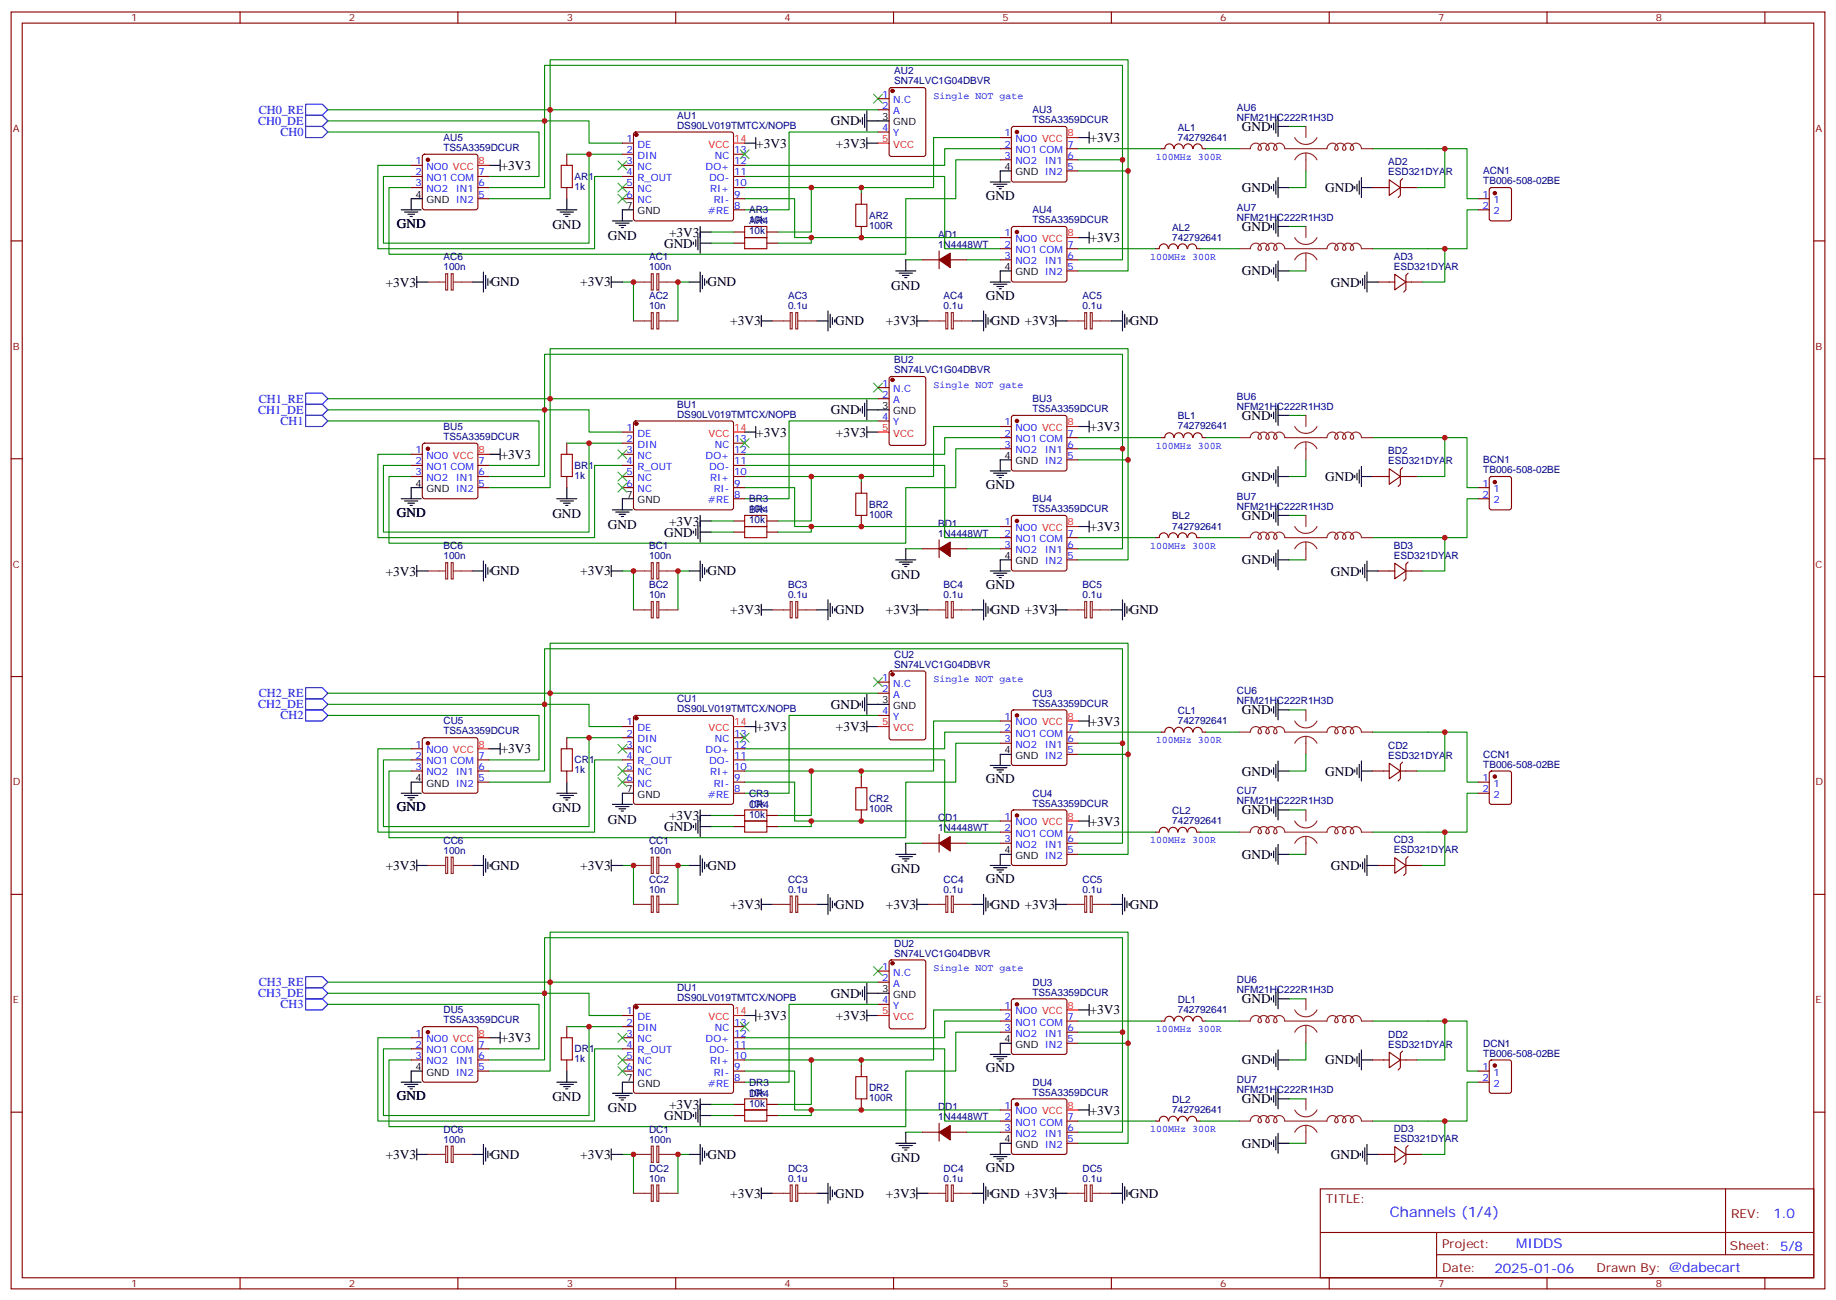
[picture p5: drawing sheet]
<svg xmlns="http://www.w3.org/2000/svg" width="583mm" height="413mm" viewBox="0 0 583 413" stroke-linecap="round" stroke-linejoin="round" font-family="sans-serif">
<defs><g id="words">
<text font-size="4.6" fill="#00f" x="441.2" y="386.4">Channels (1/4)</text>
<g font-size="4.2">
<text x="263.7" y="39.8">GND</text>
<text x="394.2" y="41.6">GND</text>
<text x="240.1" y="46.8">+3V3</text>
<text x="265.3" y="46.8">+3V3</text>
<text x="345.9" y="45.1">+3V3</text>
<text x="158.9" y="53.9">+3V3</text>
<text x="312.9" y="63.4">GND</text>
<text x="394.2" y="61">GND</text>
<text x="420.7" y="61">GND</text>
<text x="125.9" y="72.2">GND</text>
<text x="175.3" y="72.7">GND</text>
<text x="193" y="76.2">GND</text>
<text x="212.4" y="75.1">+3V3</text>
<text x="345.9" y="76.9">+3V3</text>
<text x="394.2" y="73.3">GND</text>
<text x="210.8" y="78.6">GND</text>
<text x="394.2" y="87.4">GND</text>
<text x="122.4" y="91">+3V3</text>
<text x="155.8" y="90.9">GND</text>
<text x="184.2" y="90.9">+3V3</text>
<text x="224.5" y="90.9">GND</text>
<text x="282.9" y="92">GND</text>
<text x="312.9" y="95.2">GND</text>
<text x="422.5" y="91">GND</text>
<text x="231.8" y="103.3">+3V3</text>
<text x="265.1" y="103.3">GND</text>
<text x="281.2" y="103.3">+3V3</text>
<text x="314.5" y="103.3">GND +3V3</text>
<text x="358.6" y="103.3">GND</text>
<text x="263.7" y="131.5">GND</text>
<text x="345.9" y="136.8">+3V3</text>
<text x="394.2" y="133.3">GND</text>
<text x="240.1" y="138.6">+3V3</text>
<text x="265.3" y="138.6">+3V3</text>
<text x="158.9" y="145.7">+3V3</text>
<text x="312.9" y="155.2">GND</text>
<text x="394.2" y="152.7">GND</text>
<text x="420.7" y="152.7">GND</text>
<text x="125.9" y="164">GND</text>
<text x="175.3" y="164.4">GND</text>
<text x="193" y="167.9">GND</text>
<text x="212.4" y="166.8">+3V3</text>
<text x="394.2" y="165.1">GND</text>
<text x="210.8" y="170.3">GND</text>
<text x="345.9" y="168.6">+3V3</text>
<text x="394.2" y="179.2">GND</text>
<text x="122.4" y="182.7">+3V3</text>
<text x="155.8" y="182.7">GND</text>
<text x="184.2" y="182.7">+3V3</text>
<text x="224.5" y="182.7">GND</text>
<text x="282.9" y="183.7">GND</text>
<text x="422.5" y="182.7">GND</text>
<text x="312.9" y="186.9">GND</text>
<text x="231.8" y="195">+3V3</text>
<text x="265.1" y="195">GND</text>
<text x="281.2" y="195">+3V3</text>
<text x="314.5" y="195">GND +3V3</text>
<text x="358.6" y="195">GND</text>
<text x="263.7" y="225">GND</text>
<text x="394.2" y="226.8">GND</text>
<text x="240.1" y="232.1">+3V3</text>
<text x="265.3" y="232.1">+3V3</text>
<text x="345.9" y="230.3">+3V3</text>
<text x="158.9" y="239.1">+3V3</text>
<text x="312.9" y="248.6">GND</text>
<text x="394.2" y="246.2">GND</text>
<text x="420.7" y="246.2">GND</text>
<text x="125.9" y="257.5">GND</text>
<text x="175.3" y="257.9">GND</text>
<text x="193" y="261.4">GND</text>
<text x="210.8" y="263.8">GND</text>
<text x="212.4" y="260.3">+3V3</text>
<text x="345.9" y="262.1">+3V3</text>
<text x="394.2" y="258.5">GND</text>
<text x="394.2" y="272.7">GND</text>
<text x="122.4" y="276.2">+3V3</text>
<text x="155.8" y="276.2">GND</text>
<text x="184.2" y="276.2">+3V3</text>
<text x="224.5" y="276.2">GND</text>
<text x="282.9" y="277.2">GND</text>
<text x="312.9" y="280.4">GND</text>
<text x="422.5" y="276.2">GND</text>
<text x="231.8" y="288.5">+3V3</text>
<text x="265.1" y="288.5">GND</text>
<text x="281.2" y="288.5">+3V3</text>
<text x="314.5" y="288.5">GND +3V3</text>
<text x="358.6" y="288.5">GND</text>
<text x="263.7" y="316.7">GND</text>
<text x="240.1" y="323.8">+3V3</text>
<text x="265.3" y="323.8">+3V3</text>
<text x="345.9" y="322">+3V3</text>
<text x="394.2" y="318.5">GND</text>
<text x="158.9" y="330.9">+3V3</text>
<text x="312.9" y="340.4">GND</text>
<text x="394.2" y="337.9">GND</text>
<text x="420.7" y="337.9">GND</text>
<text x="125.9" y="349.2">GND</text>
<text x="175.3" y="349.6">GND</text>
<text x="193" y="353.1">GND</text>
<text x="212.4" y="352">+3V3</text>
<text x="345.9" y="353.8">+3V3</text>
<text x="394.2" y="350.3">GND</text>
<text x="210.8" y="355.6">GND</text>
<text x="394.2" y="364.4">GND</text>
<text x="122.4" y="367.9">+3V3</text>
<text x="155.8" y="367.9">GND</text>
<text x="184.2" y="367.9">+3V3</text>
<text x="224.5" y="367.9">GND</text>
<text x="282.9" y="368.9">GND</text>
<text x="422.5" y="367.9">GND</text>
<text x="312.9" y="372.1">GND</text>
<text x="231.8" y="380.2">+3V3</text>
<text x="265.1" y="380.2">GND</text>
<text x="281.2" y="380.2">+3V3</text>
<text x="314.5" y="380.2">GND +3V3</text>
<text x="358.6" y="380.2">GND</text>
</g>
<g font-size="4.2" fill="#00f">
<text x="562.9" y="386.7">1.0</text>
<text x="481.3" y="396.2">MIDDS</text>
<text x="474.4" y="404">2025-01-06</text>
</g>
<g font-size="3.9" fill="#00f">
<text x="81.9" y="39.7">CH0_DE</text>
<text x="82.1" y="36.1">CH0_RE</text>
<text x="89" y="43.2">CH0</text>
<text x="81.9" y="131.4">CH1_DE</text>
<text x="82.1" y="127.8">CH1_RE</text>
<text x="89" y="134.9">CH1</text>
<text x="82.1" y="221.3">CH2_RE</text>
<text x="81.9" y="224.9">CH2_DE</text>
<text x="89" y="228.4">CH2</text>
<text x="81.9" y="316.6">CH3_DE</text>
<text x="82.1" y="313">CH3_RE</text>
<text x="89" y="320.1">CH3</text>
</g>
<g font-size="3.9" fill="#800">
<text x="420.9" y="382">TITLE:</text>
<text x="549.5" y="386.7">REV:</text>
<text x="457.8" y="396.2">Project:</text>
<text x="549.1" y="396.8">Sheet: 5/8</text>
<text x="457.8" y="403.9">Date:</text>
<text x="506.8" y="403.9">Drawn By: @dabecart</text>
</g>
<g font-size="3.2" fill="#800">
<text x="41.6" y="6.8">1</text>
<text x="110.8" y="6.8">2</text>
<text x="179.9" y="6.8">3</text>
<text x="249.1" y="6.8">4</text>
<text x="318.2" y="6.8">5</text>
<text x="387.3" y="6.8">6</text>
<text x="456.5" y="6.8">7</text>
<text x="525.6" y="6.8">8</text>
<text x="4.1" y="41.9">A</text>
<text x="576.3" y="41.9">A</text>
<text x="4.1" y="111.1">B</text>
<text x="576.3" y="111.1">B</text>
<text x="4.1" y="180.2">C</text>
<text x="576.3" y="180.2">C</text>
<text x="4.1" y="249.3">D</text>
<text x="576.3" y="249.3">D</text>
<text x="4.1" y="318.5">E</text>
<text x="576.3" y="318.5">E</text>
<text x="41.6" y="408.6">1</text>
<text x="110.8" y="408.6">2</text>
<text x="179.9" y="408.6">3</text>
<text x="249.1" y="408.6">4</text>
<text x="318.2" y="408.6">5</text>
<text x="387.3" y="408.6">6</text>
<text x="456.5" y="408.6">7</text>
<text x="525.6" y="408.6">8</text>
</g>
<g font-size="3.2" fill="#000080">
<text x="283.8" y="23.6">AU2</text>
<text x="283.8" y="26.7">SN74LVC1G04DBVR</text>
<text x="327.7" y="35.9">AU3</text>
<text x="392.6" y="35.2">AU6</text>
<text x="214.9" y="40.9">DS90LV019TMTCX/NOPB</text>
<text x="214.9" y="37.7">AU1</text>
<text x="327.7" y="39.1">TS5A3359DCUR</text>
<text x="373.9" y="41.4">AL1</text>
<text x="392.6" y="38.4">NFM21HC222R1H3D</text>
<text x="140.8" y="47.9">TS5A3359DCUR</text>
<text x="140.8" y="44.7">AU5</text>
<text x="373.9" y="44.6">742792641</text>
<text x="440.6" y="52.5">AD2</text>
<text x="182.4" y="57.1">AR1</text>
<text x="440.6" y="55.7">ESD321DYAR</text>
<text x="470.8" y="58.5">TB006-508-02BE</text>
<text x="470.8" y="55.3">ACN1</text>
<text x="182.4" y="60.3">1k</text>
<text x="237.8" y="70.8">10k</text>
<text x="237.8" y="67.7">AR3</text>
<text x="237.8" y="71.2">AR4</text>
<text x="275.9" y="69.4">AR2</text>
<text x="327.7" y="70.8">TS5A3359DCUR</text>
<text x="327.7" y="67.7">AU4</text>
<text x="392.6" y="70.1">NFM21HC222R1H3D</text>
<text x="392.6" y="67">AU7</text>
<text x="237.8" y="74.4">10k</text>
<text x="275.9" y="72.6">100R</text>
<text x="297.8" y="75.4">AD1</text>
<text x="372.1" y="76.4">742792641</text>
<text x="372.1" y="73.2">AL2</text>
<text x="140.8" y="82.7">AC6</text>
<text x="206" y="82.7">AC1</text>
<text x="297.8" y="78.6">1N4448WT</text>
<text x="442.4" y="82.5">AD3</text>
<text x="140.8" y="85.8">100n</text>
<text x="206" y="85.8">100n</text>
<text x="442.4" y="85.7">ESD321DYAR</text>
<text x="206" y="95">AC2</text>
<text x="250.1" y="95">AC3</text>
<text x="299.5" y="95">AC4</text>
<text x="343.6" y="95">AC5</text>
<text x="206" y="98.2">10n</text>
<text x="250.1" y="98.2">0.1u</text>
<text x="299.5" y="98.2">0.1u</text>
<text x="343.6" y="98.2">0.1u</text>
<text x="283.8" y="118.5">SN74LVC1G04DBVR</text>
<text x="283.8" y="115.3">BU2</text>
<text x="214.9" y="129.4">BU1</text>
<text x="327.7" y="130.8">TS5A3359DCUR</text>
<text x="327.7" y="127.6">BU3</text>
<text x="392.6" y="130.1">NFM21HC222R1H3D</text>
<text x="392.6" y="126.9">BU6</text>
<text x="140.8" y="136.5">BU5</text>
<text x="214.9" y="132.6">DS90LV019TMTCX/NOPB</text>
<text x="373.9" y="136.3">742792641</text>
<text x="373.9" y="133.2">BL1</text>
<text x="140.8" y="139.6">TS5A3359DCUR</text>
<text x="182.4" y="148.8">BR1</text>
<text x="440.6" y="147.4">ESD321DYAR</text>
<text x="440.6" y="144.2">BD2</text>
<text x="470.8" y="147">BCN1</text>
<text x="182.4" y="152">1k</text>
<text x="470.8" y="150.2">TB006-508-02BE</text>
<text x="237.8" y="159.4">BR3</text>
<text x="275.9" y="161.1">BR2</text>
<text x="327.7" y="159.4">BU4</text>
<text x="392.6" y="161.9">NFM21HC222R1H3D</text>
<text x="392.6" y="158.7">BU7</text>
<text x="237.8" y="162.6">10k</text>
<text x="237.8" y="166.1">10k</text>
<text x="237.8" y="162.9">BR4</text>
<text x="275.9" y="164.3">100R</text>
<text x="297.8" y="167.1">BD1</text>
<text x="327.7" y="162.6">TS5A3359DCUR</text>
<text x="372.1" y="164.9">BL2</text>
<text x="297.8" y="170.3">1N4448WT</text>
<text x="372.1" y="168.1">742792641</text>
<text x="140.8" y="177.6">100n</text>
<text x="140.8" y="174.4">BC6</text>
<text x="206" y="177.6">100n</text>
<text x="206" y="174.4">BC1</text>
<text x="442.4" y="177.4">ESD321DYAR</text>
<text x="442.4" y="174.2">BD3</text>
<text x="206" y="189.9">10n</text>
<text x="206" y="186.7">BC2</text>
<text x="250.1" y="189.9">0.1u</text>
<text x="250.1" y="186.7">BC3</text>
<text x="299.5" y="189.9">0.1u</text>
<text x="299.5" y="186.7">BC4</text>
<text x="343.6" y="189.9">0.1u</text>
<text x="343.6" y="186.7">BC5</text>
<text x="283.8" y="208.8">CU2</text>
<text x="283.8" y="211.9">SN74LVC1G04DBVR</text>
<text x="327.7" y="221.1">CU3</text>
<text x="392.6" y="220.4">CU6</text>
<text x="214.9" y="226.1">DS90LV019TMTCX/NOPB</text>
<text x="214.9" y="222.9">CU1</text>
<text x="327.7" y="224.3">TS5A3359DCUR</text>
<text x="373.9" y="226.6">CL1</text>
<text x="392.6" y="223.6">NFM21HC222R1H3D</text>
<text x="140.8" y="233.1">TS5A3359DCUR</text>
<text x="140.8" y="229.9">CU5</text>
<text x="373.9" y="229.8">742792641</text>
<text x="440.6" y="237.7">CD2</text>
<text x="182.4" y="245.5">1k</text>
<text x="182.4" y="242.3">CR1</text>
<text x="440.6" y="240.9">ESD321DYAR</text>
<text x="470.8" y="243.7">TB006-508-02BE</text>
<text x="470.8" y="240.5">CCN1</text>
<text x="237.8" y="256">10k</text>
<text x="237.8" y="252.9">CR3</text>
<text x="237.8" y="256.4">CR4</text>
<text x="275.9" y="257.8">100R</text>
<text x="275.9" y="254.6">CR2</text>
<text x="327.7" y="256">TS5A3359DCUR</text>
<text x="327.7" y="252.9">CU4</text>
<text x="392.6" y="255.3">NFM21HC222R1H3D</text>
<text x="392.6" y="252.2">CU7</text>
<text x="237.8" y="259.6">10k</text>
<text x="297.8" y="263.8">1N4448WT</text>
<text x="297.8" y="260.6">CD1</text>
<text x="372.1" y="261.6">742792641</text>
<text x="372.1" y="258.4">CL2</text>
<text x="140.8" y="267.9">CC6</text>
<text x="206" y="267.9">CC1</text>
<text x="442.4" y="267.7">CD3</text>
<text x="140.8" y="271">100n</text>
<text x="206" y="271">100n</text>
<text x="442.4" y="270.9">ESD321DYAR</text>
<text x="206" y="280.2">CC2</text>
<text x="250.1" y="280.2">CC3</text>
<text x="299.5" y="280.2">CC4</text>
<text x="343.6" y="280.2">CC5</text>
<text x="206" y="283.4">10n</text>
<text x="250.1" y="283.4">0.1u</text>
<text x="299.5" y="283.4">0.1u</text>
<text x="343.6" y="283.4">0.1u</text>
<text x="283.8" y="303.7">SN74LVC1G04DBVR</text>
<text x="283.8" y="300.5">DU2</text>
<text x="214.9" y="317.8">DS90LV019TMTCX/NOPB</text>
<text x="214.9" y="314.6">DU1</text>
<text x="327.7" y="316">TS5A3359DCUR</text>
<text x="327.7" y="312.8">DU3</text>
<text x="392.6" y="315.3">NFM21HC222R1H3D</text>
<text x="392.6" y="312.1">DU6</text>
<text x="140.8" y="321.7">DU5</text>
<text x="373.9" y="321.5">742792641</text>
<text x="373.9" y="318.4">DL1</text>
<text x="140.8" y="324.8">TS5A3359DCUR</text>
<text x="440.6" y="329.4">DD2</text>
<text x="182.4" y="334">DR1</text>
<text x="440.6" y="332.6">ESD321DYAR</text>
<text x="470.8" y="335.4">TB006-508-02BE</text>
<text x="470.8" y="332.2">DCN1</text>
<text x="182.4" y="337.2">1k</text>
<text x="237.8" y="347.8">10k</text>
<text x="237.8" y="344.6">DR3</text>
<text x="275.9" y="346.4">DR2</text>
<text x="327.7" y="347.8">TS5A3359DCUR</text>
<text x="327.7" y="344.6">DU4</text>
<text x="392.6" y="347.1">NFM21HC222R1H3D</text>
<text x="392.6" y="343.9">DU7</text>
<text x="237.8" y="351.3">10k</text>
<text x="237.8" y="348.1">DR4</text>
<text x="275.9" y="349.5">100R</text>
<text x="297.8" y="352.4">DD1</text>
<text x="372.1" y="353.3">742792641</text>
<text x="372.1" y="350.1">DL2</text>
<text x="140.8" y="359.6">DC6</text>
<text x="206" y="359.6">DC1</text>
<text x="297.8" y="355.5">1N4448WT</text>
<text x="442.4" y="359.4">DD3</text>
<text x="140.8" y="362.8">100n</text>
<text x="206" y="362.8">100n</text>
<text x="442.4" y="362.6">ESD321DYAR</text>
<text x="206" y="371.9">DC2</text>
<text x="250.1" y="371.9">DC3</text>
<text x="299.5" y="371.9">DC4</text>
<text x="343.6" y="371.9">DC5</text>
<text x="206" y="375.1">10n</text>
<text x="250.1" y="375.1">0.1u</text>
<text x="299.5" y="375.1">0.1u</text>
<text x="343.6" y="375.1">0.1u</text>
</g>
<g font-size="3.2" fill="#00f">
<text x="280" y="31">1</text>
<text x="280" y="34.5">2</text>
<text x="283.5" y="32.7">N.C</text>
<text x="296.3" y="31.3">Single NOT gate</text>
<text x="280" y="41.6">4</text>
<text x="283.5" y="36.3">A</text>
<text x="198.9" y="45.1">1</text>
<text x="202.4" y="46.8">DE</text>
<text x="283.5" y="43.3">Y</text>
<text x="318.8" y="43.3">1</text>
<text x="318.8" y="46.8">2</text>
<text x="322.3" y="45.1">NO0 VCC</text>
<text x="338.8" y="46.8">7</text>
<text x="131.9" y="52.1">1</text>
<text x="135.4" y="53.9">NO0 VCC</text>
<text x="198.9" y="48.6">2</text>
<text x="198.9" y="52.1">3</text>
<text x="202.4" y="50.4">DIN</text>
<text x="202.4" y="53.9">NC</text>
<text x="224" y="53.9">DO+</text>
<text x="226.9" y="50.4">NC</text>
<text x="233" y="52.1">12</text>
<text x="233" y="48.6">13</text>
<text x="318.8" y="50.4">3</text>
<text x="322.3" y="48.6">NO1 COM</text>
<text x="322.3" y="52.1">NO2</text>
<text x="331.6" y="52.1">IN1</text>
<text x="338.8" y="53.9">5</text>
<text x="338.8" y="50.4">6</text>
<text x="366.9" y="50.7">100MHz 300R</text>
<text x="131.9" y="55.7">2</text>
<text x="131.9" y="59.2">3</text>
<text x="135.4" y="57.4">NO1 COM</text>
<text x="151.9" y="59.2">6</text>
<text x="151.9" y="55.7">7</text>
<text x="198.9" y="55.7">4</text>
<text x="198.9" y="59.2">5</text>
<text x="202.4" y="57.4">R_OUT</text>
<text x="225.1" y="57.4">DO-</text>
<text x="233" y="59.2">10</text>
<text x="233" y="55.7">11</text>
<text x="135.4" y="61">NO2</text>
<text x="144.7" y="61">IN1</text>
<text x="151.9" y="62.7">5</text>
<text x="198.9" y="62.7">6</text>
<text x="202.4" y="61">NC</text>
<text x="202.4" y="64.5">NC</text>
<text x="225.4" y="61">RI+</text>
<text x="226.5" y="64.5">RI-</text>
<text x="233" y="62.7">9</text>
<text x="470.5" y="62.7">1</text>
<text x="474" y="64.5">1</text>
<text x="224.7" y="68">#RE</text>
<text x="233" y="66.3">8</text>
<text x="470.5" y="66.3">2</text>
<text x="474" y="68">2</text>
<text x="318.8" y="75.1">1</text>
<text x="322.3" y="76.8">NO0 VCC</text>
<text x="318.8" y="78.6">2</text>
<text x="318.8" y="82.1">3</text>
<text x="322.3" y="80.4">NO1 COM</text>
<text x="322.3" y="83.9">NO2</text>
<text x="331.6" y="83.9">IN1</text>
<text x="338.8" y="82.1">6</text>
<text x="338.8" y="78.6">7</text>
<text x="365.1" y="82.5">100MHz 300R</text>
<text x="338.8" y="85.7">5</text>
<text x="280" y="122.7">1</text>
<text x="283.5" y="124.5">N.C</text>
<text x="296.3" y="123">Single NOT gate</text>
<text x="280" y="126.2">2</text>
<text x="283.5" y="128">A</text>
<text x="198.9" y="136.8">1</text>
<text x="280" y="133.3">4</text>
<text x="283.5" y="135">Y</text>
<text x="318.8" y="135">1</text>
<text x="322.3" y="136.8">NO0 VCC</text>
<text x="131.9" y="143.9">1</text>
<text x="198.9" y="140.3">2</text>
<text x="198.9" y="143.9">3</text>
<text x="202.4" y="138.6">DE</text>
<text x="202.4" y="142.1">DIN</text>
<text x="226.9" y="142.1">NC</text>
<text x="233" y="143.9">12</text>
<text x="233" y="140.3">13</text>
<text x="318.8" y="138.6">2</text>
<text x="318.8" y="142.1">3</text>
<text x="322.3" y="140.3">NO1 COM</text>
<text x="322.3" y="143.9">NO2</text>
<text x="331.6" y="143.9">IN1</text>
<text x="338.8" y="142.1">6</text>
<text x="338.8" y="138.6">7</text>
<text x="366.9" y="142.5">100MHz 300R</text>
<text x="131.9" y="147.4">2</text>
<text x="135.4" y="145.6">NO0 VCC</text>
<text x="135.4" y="149.2">NO1 COM</text>
<text x="151.9" y="147.4">7</text>
<text x="198.9" y="147.4">4</text>
<text x="202.4" y="145.6">NC</text>
<text x="202.4" y="149.2">R_OUT</text>
<text x="224" y="145.6">DO+</text>
<text x="225.1" y="149.2">DO-</text>
<text x="233" y="147.4">11</text>
<text x="338.8" y="145.6">5</text>
<text x="131.9" y="150.9">3</text>
<text x="135.4" y="152.7">NO2</text>
<text x="144.7" y="152.7">IN1</text>
<text x="151.9" y="154.4">5</text>
<text x="151.9" y="150.9">6</text>
<text x="198.9" y="150.9">5</text>
<text x="198.9" y="154.4">6</text>
<text x="202.4" y="152.7">NC</text>
<text x="225.4" y="152.7">RI+</text>
<text x="233" y="154.4">9</text>
<text x="233" y="150.9">10</text>
<text x="470.5" y="154.4">1</text>
<text x="202.4" y="156.2">NC</text>
<text x="224.7" y="159.7">#RE</text>
<text x="226.5" y="156.2">RI-</text>
<text x="233" y="158">8</text>
<text x="470.5" y="158">2</text>
<text x="474" y="159.7">2</text>
<text x="474" y="156.2">1</text>
<text x="318.8" y="166.8">1</text>
<text x="318.8" y="170.3">2</text>
<text x="318.8" y="173.8">3</text>
<text x="322.3" y="168.6">NO0 VCC</text>
<text x="322.3" y="172.1">NO1 COM</text>
<text x="338.8" y="173.8">6</text>
<text x="338.8" y="170.3">7</text>
<text x="322.3" y="175.6">NO2</text>
<text x="331.6" y="175.6">IN1</text>
<text x="338.8" y="177.4">5</text>
<text x="365.1" y="174.2">100MHz 300R</text>
<text x="280" y="216.2">1</text>
<text x="280" y="219.7">2</text>
<text x="283.5" y="217.9">N.C</text>
<text x="283.5" y="221.5">A</text>
<text x="296.3" y="216.5">Single NOT gate</text>
<text x="280" y="226.8">4</text>
<text x="198.9" y="230.3">1</text>
<text x="198.9" y="233.8">2</text>
<text x="202.4" y="232.1">DE</text>
<text x="233" y="233.8">13</text>
<text x="283.5" y="228.5">Y</text>
<text x="318.8" y="228.5">1</text>
<text x="318.8" y="232.1">2</text>
<text x="322.3" y="230.3">NO0 VCC</text>
<text x="322.3" y="233.8">NO1 COM</text>
<text x="338.8" y="232.1">7</text>
<text x="131.9" y="237.3">1</text>
<text x="135.4" y="239.1">NO0 VCC</text>
<text x="198.9" y="237.3">3</text>
<text x="202.4" y="235.6">DIN</text>
<text x="202.4" y="239.1">NC</text>
<text x="224" y="239.1">DO+</text>
<text x="226.9" y="235.6">NC</text>
<text x="233" y="237.3">12</text>
<text x="318.8" y="235.6">3</text>
<text x="322.3" y="237.3">NO2</text>
<text x="331.6" y="237.3">IN1</text>
<text x="338.8" y="239.1">5</text>
<text x="338.8" y="235.6">6</text>
<text x="366.9" y="235.9">100MHz 300R</text>
<text x="131.9" y="240.9">2</text>
<text x="131.9" y="244.4">3</text>
<text x="135.4" y="242.6">NO1 COM</text>
<text x="151.9" y="244.4">6</text>
<text x="151.9" y="240.9">7</text>
<text x="198.9" y="240.9">4</text>
<text x="198.9" y="244.4">5</text>
<text x="202.4" y="242.6">R_OUT</text>
<text x="225.1" y="242.6">DO-</text>
<text x="233" y="244.4">10</text>
<text x="233" y="240.9">11</text>
<text x="135.4" y="246.2">NO2</text>
<text x="144.7" y="246.2">IN1</text>
<text x="151.9" y="247.9">5</text>
<text x="198.9" y="247.9">6</text>
<text x="202.4" y="246.2">NC</text>
<text x="202.4" y="249.7">NC</text>
<text x="225.4" y="246.2">RI+</text>
<text x="226.5" y="249.7">RI-</text>
<text x="233" y="251.5">8</text>
<text x="233" y="247.9">9</text>
<text x="470.5" y="251.5">2</text>
<text x="470.5" y="247.9">1</text>
<text x="474" y="249.7">1</text>
<text x="224.7" y="253.2">#RE</text>
<text x="474" y="253.2">2</text>
<text x="318.8" y="260.3">1</text>
<text x="318.8" y="263.8">2</text>
<text x="322.3" y="262">NO0 VCC</text>
<text x="338.8" y="263.8">7</text>
<text x="318.8" y="267.3">3</text>
<text x="322.3" y="265.6">NO1 COM</text>
<text x="322.3" y="269.1">NO2</text>
<text x="331.6" y="269.1">IN1</text>
<text x="338.8" y="267.3">6</text>
<text x="365.1" y="267.7">100MHz 300R</text>
<text x="338.8" y="270.9">5</text>
<text x="280" y="307.9">1</text>
<text x="280" y="311.4">2</text>
<text x="283.5" y="309.7">N.C</text>
<text x="296.3" y="308.3">Single NOT gate</text>
<text x="283.5" y="313.2">A</text>
<text x="198.9" y="322">1</text>
<text x="202.4" y="323.8">DE</text>
<text x="280" y="318.5">4</text>
<text x="283.5" y="320.3">Y</text>
<text x="318.8" y="320.3">1</text>
<text x="318.8" y="323.8">2</text>
<text x="322.3" y="322">NO0 VCC</text>
<text x="338.8" y="323.8">7</text>
<text x="131.9" y="329.1">1</text>
<text x="198.9" y="325.5">2</text>
<text x="198.9" y="329.1">3</text>
<text x="202.4" y="327.3">DIN</text>
<text x="226.9" y="327.3">NC</text>
<text x="233" y="329.1">12</text>
<text x="233" y="325.5">13</text>
<text x="318.8" y="327.3">3</text>
<text x="322.3" y="325.5">NO1 COM</text>
<text x="322.3" y="329.1">NO2</text>
<text x="331.6" y="329.1">IN1</text>
<text x="338.8" y="327.3">6</text>
<text x="366.9" y="327.7">100MHz 300R</text>
<text x="131.9" y="332.6">2</text>
<text x="135.4" y="330.8">NO0 VCC</text>
<text x="135.4" y="334.4">NO1 COM</text>
<text x="151.9" y="332.6">7</text>
<text x="198.9" y="332.6">4</text>
<text x="202.4" y="330.8">NC</text>
<text x="202.4" y="334.4">R_OUT</text>
<text x="224" y="330.8">DO+</text>
<text x="225.1" y="334.4">DO-</text>
<text x="233" y="332.6">11</text>
<text x="338.8" y="330.8">5</text>
<text x="131.9" y="336.1">3</text>
<text x="135.4" y="337.9">NO2</text>
<text x="144.7" y="337.9">IN1</text>
<text x="151.9" y="339.7">5</text>
<text x="151.9" y="336.1">6</text>
<text x="198.9" y="336.1">5</text>
<text x="198.9" y="339.7">6</text>
<text x="202.4" y="337.9">NC</text>
<text x="202.4" y="341.4">NC</text>
<text x="225.4" y="337.9">RI+</text>
<text x="226.5" y="341.4">RI-</text>
<text x="233" y="339.7">9</text>
<text x="233" y="336.1">10</text>
<text x="470.5" y="339.7">1</text>
<text x="474" y="341.4">1</text>
<text x="224.7" y="344.9">#RE</text>
<text x="233" y="343.2">8</text>
<text x="470.5" y="343.2">2</text>
<text x="474" y="344.9">2</text>
<text x="318.8" y="352">1</text>
<text x="322.3" y="353.8">NO0 VCC</text>
<text x="318.8" y="355.5">2</text>
<text x="318.8" y="359.1">3</text>
<text x="322.3" y="357.3">NO1 COM</text>
<text x="338.8" y="359.1">6</text>
<text x="338.8" y="355.5">7</text>
<text x="365.1" y="359.4">100MHz 300R</text>
<text x="322.3" y="360.8">NO2</text>
<text x="331.6" y="360.8">IN1</text>
<text x="338.8" y="362.6">5</text>
</g>
<g font-size="3.2">
<text x="280" y="38">3</text>
<text x="283.5" y="39.8">GND</text>
<text x="318.8" y="53.9">4</text>
<text x="322.3" y="55.7">GND IN2</text>
<text x="131.9" y="62.7">4</text>
<text x="135.4" y="64.5">GND IN2</text>
<text x="198.9" y="66.3">7</text>
<text x="202.4" y="68">GND</text>
<text x="318.8" y="85.7">4</text>
<text x="322.3" y="87.4">GND IN2</text>
<text x="280" y="129.8">3</text>
<text x="283.5" y="131.5">GND</text>
<text x="318.8" y="145.6">4</text>
<text x="322.3" y="147.4">GND IN2</text>
<text x="131.9" y="154.4">4</text>
<text x="135.4" y="156.2">GND IN2</text>
<text x="198.9" y="158">7</text>
<text x="202.4" y="159.7">GND</text>
<text x="318.8" y="177.4">4</text>
<text x="322.3" y="179.1">GND IN2</text>
<text x="280" y="223.2">3</text>
<text x="283.5" y="225">GND</text>
<text x="318.8" y="239.1">4</text>
<text x="322.3" y="240.9">GND IN2</text>
<text x="131.9" y="247.9">4</text>
<text x="135.4" y="249.7">GND IN2</text>
<text x="198.9" y="251.5">7</text>
<text x="202.4" y="253.2">GND</text>
<text x="318.8" y="270.9">4</text>
<text x="322.3" y="272.6">GND IN2</text>
<text x="280" y="315">3</text>
<text x="283.5" y="316.7">GND</text>
<text x="318.8" y="330.8">4</text>
<text x="322.3" y="332.6">GND IN2</text>
<text x="131.9" y="339.7">4</text>
<text x="135.4" y="341.4">GND IN2</text>
<text x="198.9" y="343.2">7</text>
<text x="202.4" y="344.9">GND</text>
<text x="318.8" y="362.6">4</text>
<text x="322.3" y="364.3">GND IN2</text>
</g>
<g font-size="3.2" fill="#f00">
<text x="224.9" y="46.8">VCC</text>
<text x="233" y="45.1">14</text>
<text x="280" y="45.1">5</text>
<text x="283.5" y="46.8">VCC</text>
<text x="338.8" y="43.3">8</text>
<text x="151.9" y="52.1">8</text>
<text x="338.8" y="75.1">8</text>
<text x="233" y="136.8">14</text>
<text x="280" y="136.8">5</text>
<text x="338.8" y="135">8</text>
<text x="151.9" y="143.9">8</text>
<text x="224.9" y="138.6">VCC</text>
<text x="283.5" y="138.6">VCC</text>
<text x="338.8" y="166.8">8</text>
<text x="224.9" y="232.1">VCC</text>
<text x="233" y="230.3">14</text>
<text x="280" y="230.3">5</text>
<text x="283.5" y="232.1">VCC</text>
<text x="338.8" y="228.5">8</text>
<text x="151.9" y="237.3">8</text>
<text x="338.8" y="260.3">8</text>
<text x="224.9" y="323.8">VCC</text>
<text x="233" y="322">14</text>
<text x="280" y="322">5</text>
<text x="283.5" y="323.8">VCC</text>
<text x="338.8" y="320.3">8</text>
<text x="151.9" y="329.1">8</text>
<text x="338.8" y="352">8</text>
</g>
</g></defs>
<path d="M97 36.6h5.3l1.8 1.8-1.8 1.7h-5.3zM97 33.1h5.3l1.8 1.8-1.8 1.7h-5.3zM97 40.1h5.3l1.8 1.8-1.8 1.8h-5.3zM97 128.3h5.3l1.8 1.8-1.8 1.8h-5.3zM97 124.8h5.3l1.8 1.8-1.8 1.7h-5.3zM97 131.9h5.3l1.8 1.7-1.8 1.8h-5.3zM97 218.3h5.3l1.8 1.8-1.8 1.7h-5.3zM97 221.8h5.3l1.8 1.8-1.8 1.8h-5.3zM97 225.4h5.3l1.8 1.7-1.8 1.8h-5.3zM97 313.5h5.3l1.8 1.8-1.8 1.8h-5.3zM97 310h5.3l1.8 1.8-1.8 1.7h-5.3zM97 317.1h5.3l1.8 1.7-1.8 1.8h-5.3z" fill="none" stroke="#00f" stroke-width=".35"/>
<g fill="none" stroke="#870000" stroke-width=".35">
<path d="M3.5 3.8h575.8v405.4h-575.8zM7.1 7.3h568.6v398.3h-568.6zM76.2 3.8v3.5M145.3 3.8v3.5M214.5 3.8v3.5M283.6 3.8v3.5M352.8 3.8v3.5M421.9 3.8v3.5M491.1 3.8v3.5M560.2 3.8v3.5M278.7 31.3h3.5M278.7 34.9h3.5"/>
<path d="M282.5 28l.4-.2h10.3l.6 .4 .1 20.8-.5 .6-10.5 .1-.6-.5-.1-20.7zM130.5 52.5h3.6M130.5 56h3.6M130.5 59.5h3.6M134.3 49.2l.5-.2h16.2l.5 .2 .2 .5v16.2l-.2 .5-.5 .2h-16.2l-.5-.2-.2-.5v-16.2zM151.7 56h3.5M151.7 59.5h3.5M179.9 49v3.5M179.9 59.5v3.6M197.6 52.5h3.5M197.6 56h3.5M197.6 59.5h3.5"/>
<path d="M197.6 45.4h3.5M197.6 49h3.5M201.3 42.1l.5-.2h30.3l.5 .2 .2 .5v26.8l-.2 .5-.5 .2h-30.3l-.5-.2-.2-.5v-26.8zM232.8 52.5h3.6M232.8 56h3.6M232.8 59.5h3.6M232.8 49h3.6M278.7 41.9h3.5M317.5 43.7h3.5M317.5 47.2h3.5M317.5 50.7h3.5M321.3 40.4l.4-.3h16.3l.5 .3 .2 .5v16.2l-.3 .5-.4 .2h-16.3l-.5-.2-.2-.5v-16.2z"/>
<path d="M338.7 47.2h3.5M338.7 50.7h3.5M338.7 54.3h3.5M372.6 47.2a1.41 1.41 0 0 0-1.4-1.5 1.41 1.41 0 0 0-1.4 1.5h-1.1M372.7 47.2a1.41 1.41 0 0 1 1.5-1.5 1.41 1.41 0 0 1 1.4 1.5M375.7 47.2a1.41 1.41 0 0 1 1.4-1.5 1.41 1.41 0 0 1 1.4 1.5M378.8 47.2a1.41 1.41 0 0 1 1.4-1.5 1.41 1.41 0 0 1 1.4 1.5M381.7 47.2h1.1M435.7 59.5h5.3M441 57.1l3.5 2.4-3.5 2.5zM444.5 59.5h5.3M445.2 56.7l-.7 .7v4.6l-.7 .7"/>
<path d="M473 59.8l.4-.3h5.7l.6 .5 .1 9.4-.5 .7h-5.9l-.6-.4-.1-9.4zM3.5 76.5h3.6M151.7 63.1h3.5M197.6 63.1h3.5M232.8 66.6h3.6M232.8 63.1h3.6M232.8 73.7h3.6M232.8 77.2h3.6M243.4 73.7h3.5M243.4 77.2h3.5M273.4 61.3v3.5M273.4 71.9v3.5"/>
<path d="M298.1 79.7v5.6M317.5 75.4h3.5M317.5 79h3.5M321.3 72.1l.4-.2h16.3l.5 .2 .2 .5v16.2l-.3 .5-.4 .2h-16.3l-.5-.2-.2-.5v-16.2zM338.7 79h3.5M370.8 78.9a1.41 1.41 0 0 0-1.4-1.5 1.41 1.41 0 0 0-1.4 1.5l-1.1 .1M371 78.9a1.41 1.41 0 0 1 1.4-1.5 1.41 1.41 0 0 1 1.4 1.5M374 78.9a1.41 1.41 0 0 1 1.4-1.5 1.41 1.41 0 0 1 1.4 1.5M377 78.9a1.41 1.41 0 0 1 1.4-1.5 1.41 1.41 0 0 1 1.4 1.5M379.9 79h1.1M469.2 66.6h3.5M469.2 63.1h3.5"/>
<path d="M575.7 76.5h3.6M292.8 82.5h5.3M301.6 82.5h5.3M317.5 82.5h3.5M338.7 82.5h3.5M338.7 86h3.5M437.4 89.5h5.3M442.7 87.1l3.6 2.4-3.6 2.5zM446.3 89.5h5.3M447 86.7l-.7 .7v4.6l-.7 .7M282.5 119.7l.4-.2h10.3l.6 .5 .1 20.7-.5 .6-10.5 .1-.6-.5-.1-20.7zM197.6 137.2h3.5"/>
<path d="M201.3 133.8l.5-.2h30.3l.5 .2 .2 .5v26.8l-.2 .5-.5 .3h-30.3l-.5-.3-.2-.5v-26.8zM278.7 123h3.5M278.7 126.6h3.5M278.7 133.6h3.5M317.5 135.4h3.5M317.5 138.9h3.5M321.3 132.1l.4-.2h16.3l.5 .2 .2 .5v16.2l-.3 .5-.4 .2h-16.3l-.5-.2-.2-.5v-16.2zM338.7 138.9h3.5M368.7 138.9h1M369.8 138.9a1.41 1.41 0 0 1 1.4-1.5 1.41 1.41 0 0 1 1.4 1.5M372.7 138.9a1.41 1.41 0 0 1 1.5-1.5 1.41 1.41 0 0 1 1.4 1.5M375.7 138.9a1.41 1.41 0 0 1 1.4-1.5 1.41 1.41 0 0 1 1.4 1.5"/>
<path d="M378.8 138.9a1.41 1.41 0 0 1 1.4-1.5 1.41 1.41 0 0 1 1.4 1.5M381.7 138.9h1.1M3.5 145.6h3.6M130.5 144.2h3.6M130.5 147.7h3.6M130.5 151.3h3.6M134.3 140.9l.5-.2h16.2l.5 .2 .2 .5v16.2l-.2 .5-.5 .2h-16.2l-.5-.2-.2-.5v-16.2zM151.7 154.8h3.5M151.7 147.7h3.5M151.7 151.3h3.5M179.9 140.7v3.5M179.9 151.3v3.5"/>
<path d="M197.6 154.8h3.5M197.6 144.2h3.5M197.6 147.7h3.5M197.6 151.3h3.5M197.6 140.7h3.5M232.8 158.3h3.6M232.8 154.8h3.6M232.8 144.2h3.6M232.8 147.7h3.6M232.8 151.3h3.6M232.8 140.7h3.6M273.4 153v3.6"/>
<path d="M317.5 142.5h3.5M338.7 142.5h3.5M338.7 146h3.5M435.7 151.3h5.3M441 148.8l3.5 2.5-3.5 2.4zM444.5 151.3h5.3M445.2 148.4l-.7 .8v4.5l-.7 .7M469.2 158.3h3.5M469.2 154.8h3.5M473 151.5l.4-.2h5.7l.6 .4 .1 9.4-.5 .7-5.9 .1-.6-.5-.1-9.4zM575.7 145.6h3.6M232.8 165.4h3.6"/>
<path d="M232.8 168.9h3.6M243.4 165.4h3.5M243.4 168.9h3.5M273.4 163.6v3.5M292.8 174.2h5.3M298.1 171.4v5.6M301.6 174.2h5.3M317.5 174.2h3.5M317.5 167.1h3.5M317.5 170.7h3.5M321.3 163.8l.4-.2h16.3l.5 .2 .2 .5v16.3l-.3 .5-.4 .2h-16.3l-.5-.3-.2-.4v-16.3zM338.7 174.2h3.5"/>
<path d="M338.7 170.7h3.5M338.7 177.7h3.5M366.9 170.7h1M368 170.6a1.41 1.41 0 0 1 1.4-1.5 1.41 1.41 0 0 1 1.4 1.6M371 170.6a1.41 1.41 0 0 1 1.4-1.5 1.41 1.41 0 0 1 1.4 1.5M374 170.6a1.41 1.41 0 0 1 1.4-1.5 1.41 1.41 0 0 1 1.4 1.5M377 170.6a1.41 1.41 0 0 1 1.4-1.5 1.41 1.41 0 0 1 1.4 1.6M379.9 170.7h1.1M442.7 178.8l3.6 2.5-3.6 2.4zM447 178.4l-.7 .7v4.6l-.7 .7M437.4 181.3h5.3M446.3 181.3h5.3"/>
<path d="M3.5 214.8h3.6M278.7 216.5h3.5M282.5 213.2l.4-.2h10.3l.6 .4 .1 20.8-.5 .6-10.5 .1-.6-.5-.1-20.7zM575.7 214.8h3.6M130.5 237.7h3.6M134.3 234.4l.5-.2h16.2l.5 .2 .2 .5v16.2l-.2 .5-.5 .2h-16.2l-.5-.2-.2-.5v-16.2zM179.9 234.2v3.5M197.6 237.7h3.5M197.6 230.6h3.5M197.6 234.2h3.5M201.3 227.3l.5-.2h30.3l.5 .2 .2 .5v26.8l-.2 .5-.5 .2h-30.3l-.5-.2-.2-.5v-26.8zM232.8 237.7h3.6"/>
<path d="M232.8 234.2h3.6M278.7 220.1h3.5M278.7 227.1h3.5M317.5 228.9h3.5M317.5 232.4h3.5M317.5 235.9h3.5M321.3 225.6l.4-.2h16.3l.5 .2 .2 .5v16.2l-.3 .5-.4 .2h-16.3l-.5-.2-.2-.5v-16.2zM338.7 232.4h3.5M338.7 235.9h3.5M338.7 239.5h3.5M368.7 232.4h1M369.8 232.4a1.41 1.41 0 0 1 1.4-1.5 1.41 1.41 0 0 1 1.4 1.5"/>
<path d="M372.7 232.4a1.41 1.41 0 0 1 1.5-1.5 1.41 1.41 0 0 1 1.4 1.5M375.7 232.4a1.41 1.41 0 0 1 1.4-1.5 1.41 1.41 0 0 1 1.4 1.5M378.8 232.4a1.41 1.41 0 0 1 1.4-1.5 1.41 1.41 0 0 1 1.4 1.5M381.7 232.4h1.1M130.5 241.2h3.6M130.5 244.8h3.6M151.7 248.3h3.5M151.7 241.2h3.5M151.7 244.8h3.5M179.9 244.8v3.5M197.6 248.3h3.5M197.6 241.2h3.5"/>
<path d="M197.6 244.8h3.5M232.8 251.8h3.6M232.8 248.3h3.6M232.8 241.2h3.6M232.8 244.8h3.6M232.8 258.9h3.6M243.4 258.9h3.5M273.4 246.5v3.5M273.4 257.1v3.5M321.3 257.3l.4-.2h16.3l.5 .2 .2 .5v16.2l-.3 .5-.4 .2h-16.3l-.5-.2-.2-.5v-16.2zM435.7 244.8h5.3M441 242.3l3.5 2.5-3.5 2.4z"/>
<path d="M444.5 244.8h5.3M445.2 241.9l-.7 .7v4.6l-.7 .7M469.2 251.8h3.5M469.2 248.3h3.5M473 245l.4-.2h5.7l.6 .4 .1 9.4-.5 .7h-5.9l-.6-.4-.1-9.4zM232.8 262.4h3.6M243.4 262.4h3.5M292.8 267.7h5.3M298.1 264.9v5.6M301.6 267.7h5.3M317.5 267.7h3.5M317.5 260.6h3.5"/>
<path d="M317.5 264.2h3.5M338.7 267.7h3.5M338.7 264.2h3.5M338.7 271.2h3.5M370.8 264.1a1.41 1.41 0 0 0-1.4-1.5 1.41 1.41 0 0 0-1.4 1.5l-1.1 .1M371 264.1a1.41 1.41 0 0 1 1.4-1.5 1.41 1.41 0 0 1 1.4 1.5M374 264.1a1.41 1.41 0 0 1 1.4-1.5 1.41 1.41 0 0 1 1.4 1.5M377 264.1a1.41 1.41 0 0 1 1.4-1.5 1.41 1.41 0 0 1 1.4 1.5M379.9 264.2h1.1M437.4 274.7h5.3M442.7 272.3l3.6 2.4-3.6 2.5zM446.3 274.7h5.3"/>
<path d="M447 271.9l-.7 .7v4.6l-.7 .7M3.5 283.9h3.6M575.7 283.9h3.6M201.3 319l.5-.2h30.3l.5 .2 .2 .5v26.9l-.2 .5-.5 .2h-30.3l-.5-.3-.2-.4v-26.9zM278.7 308.3h3.5M278.7 311.8h3.5M278.7 318.8h3.5M282.5 304.9l.4-.2h10.3l.6 .5 .1 20.7-.5 .6-10.5 .1-.6-.5-.1-20.7zM321.3 317.3l.4-.2h16.3l.5 .2 .2 .5v16.2l-.3 .5-.4 .2h-16.3l-.5-.2-.2-.5v-16.2zM130.5 329.4h3.6M130.5 333h3.6M130.5 336.5h3.6"/>
<path d="M134.3 326.1l.5-.2h16.2l.5 .2 .2 .5v16.2l-.2 .5-.5 .2h-16.2l-.5-.2-.2-.5v-16.2zM151.7 333h3.5M151.7 336.5h3.5M179.9 325.9v3.5M179.9 336.5v3.5M197.6 329.4h3.5M197.6 333h3.5M197.6 336.5h3.5M197.6 322.4h3.5M197.6 325.9h3.5M232.8 329.4h3.6M232.8 333h3.6"/>
<path d="M232.8 336.5h3.6M232.8 325.9h3.6M273.4 338.2v3.6M317.5 320.6h3.5M317.5 324.1h3.5M317.5 327.7h3.5M338.7 324.1h3.5M338.7 327.7h3.5M338.7 331.2h3.5M368.7 324.1h1M369.8 324.1a1.41 1.41 0 0 1 1.4-1.5 1.41 1.41 0 0 1 1.4 1.5M372.7 324.1a1.41 1.41 0 0 1 1.5-1.5 1.41 1.41 0 0 1 1.4 1.5"/>
<path d="M375.7 324.1a1.41 1.41 0 0 1 1.4-1.5 1.41 1.41 0 0 1 1.4 1.5M378.8 324.1a1.41 1.41 0 0 1 1.4-1.5 1.41 1.41 0 0 1 1.4 1.5M381.7 324.1h1.1M435.7 336.5h5.3M441 334l3.5 2.5-3.5 2.4zM444.5 336.5h5.3M445.2 333.7l-.7 .7v4.5l-.7 .8M473 336.7l.4-.2h5.7l.6 .4 .1 9.5-.5 .6-5.9 .1-.6-.5-.1-9.4zM3.5 353.1h3.6M151.7 340h3.5M197.6 340h3.5M232.8 343.5h3.6"/>
<path d="M232.8 340h3.6M232.8 350.6h3.6M232.8 354.1h3.6M243.4 350.6h3.5M243.4 354.1h3.5M273.4 348.8v3.6M292.8 359.4h5.3M298.1 356.6v5.6M301.6 359.4h5.3M317.5 359.4h3.5M317.5 352.4h3.5M317.5 355.9h3.5"/>
<path d="M321.3 349l.4-.2h16.3l.5 .2 .2 .5v16.3l-.3 .5-.4 .2h-16.3l-.5-.3-.2-.4v-16.3zM338.7 359.4h3.5M338.7 355.9h3.5M366.9 355.9h1M368 355.9a1.41 1.41 0 0 1 1.4-1.5 1.41 1.41 0 0 1 1.4 1.5M371 355.9a1.41 1.41 0 0 1 1.4-1.5 1.41 1.41 0 0 1 1.4 1.5M374 355.9a1.41 1.41 0 0 1 1.4-1.5 1.41 1.41 0 0 1 1.4 1.5M377 355.9a1.41 1.41 0 0 1 1.4-1.5 1.41 1.41 0 0 1 1.4 1.5M379.9 355.9h1.1M469.2 343.5h3.5M469.2 340h3.5M575.7 353.1h3.6"/>
<path d="M338.7 362.9h3.5M419.1 377.4h156.6v28.2h-156.6zM437.4 366.5h5.3M442.7 364l3.6 2.5-3.6 2.4zM446.3 366.5h5.3M447 363.6l-.7 .7v4.6l-.7 .7M547.7 377.4v20.9M419.1 391.2h156.5M456 398.3h119.6M456 391.2v14.2M76.2 405.6v3.6M145.3 405.6v3.6"/>
<path d="M214.5 405.6v3.6M283.6 405.6v3.6M352.8 405.6v3.6M421.9 405.6v3.6M491.1 405.6v3.6M560.2 405.6v3.6"/>
</g>
<g fill="none" stroke="#000" stroke-width=".35">
<path d="M273 38v.7M273.8 37.3v2.1M274.5 36.3v4.2M275.2 38.4h7M275.2 35.2v6.4M403.6 39.8v.7M404.3 39.1v2.1M405 38v4.3M405.7 37v6.3M155.2 52.5h3.5M158.7 50.7v3.6M236.4 45.4h3.5"/>
<path d="M239.9 43.7v3.5M275.2 43.7v3.5M275.2 45.4h3.5M314.3 57.8h6.4M315.4 58.5h4.2M316.4 59.2h2.2M317.1 59.9h.8M321 54.3h-3.5v3.5M342.2 43.7h3.5M345.7 41.9v3.5M403.6 59.2v.7M404.3 58.5v2.1"/>
<path d="M405 57.4v4.3M405.7 59.5h3.5M405.7 56.4v6.3M405.7 40.1h3.5M430 59.2v.7M430.7 58.5v2.1M431.4 57.4v4.3M432.2 59.5h3.5M432.2 56.4v6.3M127.4 66.6h6.3M128.4 67.3h4.2M129.5 68h2.1"/>
<path d="M130.2 68.7h.7M134.1 63.1h-3.6v3.5M176.7 66.6h6.4M177.8 67.3h4.2M178.9 68h2.1M179.6 68.7h.7M179.9 63.1v3.5M194.4 70.1h6.3M195.4 70.8h4.3M196.5 71.5h2.1M197.2 72.2h.7M201.1 66.6h-3.5v3.5"/>
<path d="M220.1 76.8v.7M220.8 76.1v2.1M221.5 75.1v4.2M222.2 71.9v8.5M222.2 73.7h3.6M222.2 77.2h3.6M342.2 75.4h3.5M345.7 73.7v3.5M403.6 71.5v.7M404.3 70.8v2.2M405 69.8v4.2M405.7 71.9h3.5"/>
<path d="M405.7 68.7v6.4M132.3 89.5h3.5M132.3 87.8v3.5M149.9 89.5h3.6M153.5 86.4v6.3M154.2 87.4v4.3M154.9 88.5v2.1M155.6 89.2v.7M194 89.5h3.6M194 87.8v3.5M218.7 89.5h3.5M222.2 86.4v6.3"/>
<path d="M223 87.4v4.3M223.7 88.5v2.1M224.4 89.2v.7M262.8 98.7v6.4M263.5 99.8v4.2M284.3 86h6.4M285.4 86.7h4.2M286.5 87.4h2.1M287.2 88.1h.7M287.5 82.5v3.5M312.2 98.7v6.4M312.9 99.8v4.2"/>
<path d="M314.3 89.5h6.4M315.4 90.2h4.2M316.4 90.9h2.2M317.1 91.7h.8M321 86h-3.5v3.5M356.3 98.7v6.4M357 99.8v4.2M403.6 85.7v.7M404.3 84.9v2.2M405 83.9v4.2M405.7 82.8v6.4M405.7 86h3.5"/>
<path d="M431.8 89.2v.7M432.5 88.5v2.1M433.2 87.4v4.3M433.9 89.5h3.5M433.9 86.4v6.3M241.7 101.9h3.5M241.7 100.1v3.5M259.3 101.9h3.5M264.2 100.8v2.1M264.9 101.5v.7M291 101.9h3.6M291 100.1v3.5"/>
<path d="M308.7 101.9h3.5M313.6 100.8v2.1M314.3 101.5v.7M335.1 101.9h3.6M335.1 100.1v3.5M352.8 101.9h3.5M357.7 100.8v2.1M358.4 101.5v.7M236.4 137.2h3.5M239.9 135.4v3.5M273 129.8v.7M273.8 129v2.2"/>
<path d="M274.5 128v4.2M275.2 126.9v6.4M275.2 135.4v3.5M275.2 130.1h7M275.2 137.2h3.5M342.2 135.4h3.5M345.7 133.6v3.6M403.6 131.5v.7M404.3 130.8v2.1M405 129.8v4.2M405.7 128.7v6.3M405.7 131.9h3.5"/>
<path d="M127.4 158.3h6.3M128.4 159h4.2M129.5 159.7h2.1M134.1 154.8h-3.6v3.5M155.2 144.2h3.5M158.7 142.5v3.5M176.7 158.3h6.4M177.8 159h4.2M178.9 159.7h2.1M179.9 154.8v3.5M201.1 158.3h-3.5v3.6M314.3 149.5h6.4"/>
<path d="M315.4 150.2h4.2M316.4 150.9h2.2M317.1 151.6h.8M321 146h-3.5v3.5M403.6 150.9v.7M404.3 150.2v2.1M405 149.2v4.2M405.7 148.1v6.3M405.7 151.3h3.5M430 150.9v.7M430.7 150.2v2.1M431.4 149.2v4.2"/>
<path d="M432.2 148.1v6.3M432.2 151.3h3.5M130.2 160.4h.7M132.3 179.5v3.5M153.5 178.1v6.3M154.2 179.1v4.3M179.6 160.4h.7M194 179.5v3.5M194.4 161.9h6.3M195.4 162.6h4.3M196.5 163.3h2.1M197.2 164h.7"/>
<path d="M220.1 168.6v.7M220.8 167.9v2.1M221.5 166.8v4.2M222.2 163.6v8.5M222.2 178.1v6.3M222.2 165.4h3.6M222.2 168.9h3.6M223 179.1v4.3M284.3 177.7h6.4M285.4 178.4h4.2M286.5 179.1h2.1M287.2 179.8h.7"/>
<path d="M287.5 174.2v3.5M321 177.7h-3.5v3.6M342.2 167.1h3.5M345.7 165.4v3.5M403.6 163.3v.7M403.6 177.4v.7M404.3 162.6v2.1M404.3 176.7v2.1M405 161.5v4.2M405 175.6v4.2M405.7 160.4v6.4M405.7 174.6v6.3"/>
<path d="M405.7 163.6h3.5M405.7 177.7h3.5M433.2 179.1v4.3M433.9 178.1v6.3M132.3 181.3h3.5M149.9 181.3h3.6M154.9 180.2v2.1M155.6 180.9v.7M194 181.3h3.6M218.7 181.3h3.5M223.7 180.2v2.1M224.4 180.9v.7"/>
<path d="M241.7 191.8v3.6M241.7 193.6h3.5M259.3 193.6h3.5M262.8 190.4v6.4M263.5 191.5v4.2M264.2 192.5v2.2M264.9 193.3v.7M291 191.8v3.6M291 193.6h3.6M308.7 193.6h3.5M312.2 190.4v6.4M312.9 191.5v4.2"/>
<path d="M313.6 192.5v2.2M314.3 193.3v.7M314.3 181.3h6.4M315.4 182h4.2M316.4 182.7h2.2M317.1 183.4h.8M335.1 191.8v3.6M335.1 193.6h3.6M352.8 193.6h3.5M356.3 190.4v6.4M357 191.5v4.2M357.7 192.5v2.2"/>
<path d="M358.4 193.3v.7M431.8 180.9v.7M432.5 180.2v2.1M433.9 181.3h3.5M155.2 237.7h3.5M158.7 235.9v3.6M236.4 230.6h3.5M239.9 228.9v3.5M273 223.2v.7M273.8 222.5v2.1M274.5 221.5v4.2M275.2 220.4v6.4"/>
<path d="M275.2 228.9v3.5M275.2 223.6h7M275.2 230.6h3.5M321 239.5h-3.5v3.5M342.2 228.9h3.5M345.7 227.1v3.5M403.6 225v.7M404.3 224.3v2.1M405 223.2v4.3M405.7 222.2v6.3M405.7 225.4h3.5M127.4 251.8h6.3"/>
<path d="M128.4 252.5h4.2M129.5 253.2h2.1M130.2 253.9h.7M134.1 248.3h-3.6v3.5M176.7 251.8h6.4M177.8 252.5h4.2M178.9 253.2h2.1M179.6 253.9h.7M179.9 248.3v3.5M194.4 255.3h6.3M195.4 256h4.3M196.5 256.8h2.1"/>
<path d="M197.2 257.5h.7M201.1 251.8h-3.5v3.5M222.2 257.1v8.5M222.2 258.9h3.6M314.3 243h6.4M315.4 243.7h4.2M316.4 244.4h2.2M317.1 245.1h.8M345.7 258.9v3.5M403.6 244.4v.7M403.6 256.8v.7M404.3 243.7v2.1"/>
<path d="M404.3 256v2.2M405 242.6v4.3M405 255v4.2M405.7 241.6v6.3M405.7 253.9v6.4M405.7 244.8h3.5M405.7 257.1h3.5M430 244.4v.7M430.7 243.7v2.1M431.4 242.6v4.3M432.2 241.6v6.3M432.2 244.8h3.5"/>
<path d="M132.3 273v3.5M132.3 274.7h3.5M149.9 274.7h3.6M153.5 271.6v6.3M154.2 272.6v4.3M154.9 273.7v2.1M155.6 274.4v.7M194 273v3.5M194 274.7h3.6M218.7 274.7h3.5M220.1 262v.7M220.8 261.3v2.2"/>
<path d="M221.5 260.3v4.2M222.2 271.6v6.3M222.2 262.4h3.6M223 272.6v4.3M223.7 273.7v2.1M224.4 274.4v.7M284.3 271.2h6.4M285.4 271.9h4.2M286.5 272.6h2.1M287.2 273.3h.7M287.5 267.7v3.5M314.3 274.7h6.4"/>
<path d="M315.4 275.4h4.2M316.4 276.2h2.2M317.1 276.9h.8M321 271.2h-3.5v3.5M342.2 260.6h3.5M403.6 270.9v.7M404.3 270.2v2.1M405 269.1v4.2M405.7 268v6.4M405.7 271.2h3.5M431.8 274.4v.7M432.5 273.7v2.1"/>
<path d="M433.2 272.6v4.3M433.9 271.6v6.3M433.9 274.7h3.5M241.7 285.3v3.6M241.7 287.1h3.5M259.3 287.1h3.5M262.8 283.9v6.4M263.5 285v4.2M264.2 286v2.1M264.9 286.7v.7M291 285.3v3.6M291 287.1h3.6"/>
<path d="M308.7 287.1h3.5M312.2 283.9v6.4M312.9 285v4.2M313.6 286v2.1M314.3 286.7v.7M335.1 285.3v3.6M335.1 287.1h3.6M352.8 287.1h3.5M356.3 283.9v6.4M357 285v4.2M357.7 286v2.1M358.4 286.7v.7"/>
<path d="M273 315v.7M273.8 314.3v2.1M274.5 313.2v4.2M275.2 312.1v6.4M275.2 315.3h7M345.7 318.8v3.6M403.6 316.7v.7M404.3 316v2.1M405 315v4.2M405.7 313.9v6.4M405.7 317.1h3.5M155.2 329.4h3.5"/>
<path d="M158.7 327.7v3.5M236.4 322.4h3.5M239.9 320.6v3.5M275.2 320.6v3.5M275.2 322.4h3.5M314.3 334.7h6.4M315.4 335.4h4.2M316.4 336.1h2.2M317.1 336.8h.8M321 331.2h-3.5v3.5M342.2 320.6h3.5M403.6 336.1v.7"/>
<path d="M404.3 335.4v2.1M405 334.4v4.2M405.7 333.3v6.4M405.7 336.5h3.5M430 336.1v.7M430.7 335.4v2.1M431.4 334.4v4.2M432.2 333.3v6.4M432.2 336.5h3.5M127.4 343.5h6.3M128.4 344.2h4.2M129.5 344.9h2.1"/>
<path d="M130.2 345.7h.7M134.1 340h-3.6v3.5M176.7 343.5h6.4M177.8 344.2h4.2M178.9 344.9h2.1M179.6 345.7h.7M179.9 340v3.5M194.4 347.1h6.3M195.4 347.8h4.3M196.5 348.5h2.1M197.2 349.2h.7M201.1 343.5h-3.5v3.6"/>
<path d="M220.1 353.8v.7M220.8 353.1v2.1M221.5 352v4.2M222.2 348.8v8.5M222.2 350.6h3.6M222.2 354.1h3.6M287.5 359.4v3.5M342.2 352.4h3.5M345.7 350.6v3.5M403.6 348.5v.7M404.3 347.8v2.1M405 346.7v4.2"/>
<path d="M405.7 345.7v6.3M405.7 359.8v6.3M405.7 348.8h3.5M132.3 364.7v3.5M132.3 366.5h3.5M149.9 366.5h3.6M153.5 363.3v6.3M154.2 364.3v4.3M154.9 365.4v2.1M155.6 366.1v.7M194 364.7v3.5M194 366.5h3.6"/>
<path d="M218.7 366.5h3.5M222.2 363.3v6.3M223 364.3v4.3M223.7 365.4v2.1M224.4 366.1v.7M241.7 377v3.6M241.7 378.8h3.5M259.3 378.8h3.5M262.8 375.6v6.4M263.5 376.7v4.2M264.2 377.8v2.1M264.9 378.5v.7"/>
<path d="M284.3 362.9h6.4M285.4 363.6h4.2M286.5 364.3h2.1M287.2 365.1h.7M291 377v3.6M291 378.8h3.6M308.7 378.8h3.5M312.2 375.6v6.4M312.9 376.7v4.2M313.6 377.8v2.1M314.3 378.5v.7M314.3 366.5h6.4"/>
<path d="M315.4 367.2h4.2M316.4 367.9h2.2M317.1 368.6h.8M321 362.9h-3.5v3.6M335.1 377v3.6M335.1 378.8h3.6M352.8 378.8h3.5M356.3 375.6v6.4M357 376.7v4.2M357.7 377.8v2.1M358.4 378.5v.7M403.6 362.6v.7"/>
<path d="M404.3 361.9v2.1M405 360.8v4.3M405.7 362.9h3.5M431.8 366.1v.7M432.5 365.4v2.1M433.2 364.3v4.3M433.9 363.3v6.3M433.9 366.5h3.5"/>
</g>
<g fill="none" stroke="#008700" stroke-width=".35">
<path d="M104.1 34.9h70.5v28.2h-19.4M104.1 38.4h68.8v21.1h-17.7M278.7 34.9h-104.1v-15.9h183.5v35.3h-15.9M104.1 41.9h67v14.1h-15.9M130.5 52.5h-10.6v26.5h68.8v-23h8.9M179.9 49h7.1M197.6 45.4h-10.6v-7h-14.1v-17.7h183.4v30M197.6 49h-10.6v28.2h-65.3v-21.2h8.8M236.4 56h63.5v23h17.6M236.4 59.5h37v1.8M257.5 59.5v14.2h-10.6M278.7 41.9h-28.2v24.7h-14.1"/>
<path d="M317.5 50.7h-14.1v12.4h-15.9v17.6h-164v-21.2h7M317.5 47.2h-17.6v5.3h-63.5M317.5 43.7h-21.2v15.8h-22.9M342.2 50.7h14.1v31.8h-14.1M342.2 47.2h26.5M358.1 54.3v31.7h-15.9M382.8 47.2h10.5M409.2 40.1h5.3M414.5 54.3v5.2h-5.3M435.7 47.2h30v15.9h3.5M458.6 47.2v12.3h-8.8M225.8 73.7h7"/>
<path d="M225.8 77.2h7M236.4 63.1h15.8v12.3h65.3M257.5 75.4v1.8h-10.6M342.2 79h24.7M381 79h12.3M409.2 71.9h5.3M458.6 79v10.5h-7M469.2 66.6h-3.5v12.4h-30M197.6 89.5h3.5v12.4M218.7 89.5h-3.5v12.4M287.5 82.5h5.3M306.9 82.5h10.6"/>
<path d="M409.2 86h5.3M104.1 126.6h70.5v28.2h-19.4M104.1 130.1h68.8v21.2h-17.7M104.1 133.6h67v14.1h-15.9M197.6 137.2h-10.6v-7.1h-14.1v-17.6h183.4v30M278.7 126.6h-104.1v-15.9h183.5v35.3h-15.9M278.7 133.6h-28.2v24.7h-14.1M317.5 138.9h-17.6v5.3h-63.5M317.5 135.4h-21.2v15.9h-22.9M342.2 138.9h26.5M382.8 138.9h10.5M409.2 131.9h5.3"/>
<path d="M435.7 138.9h30v15.9h3.5M458.6 138.9v12.4h-8.8M130.5 144.2h-10.6v26.5h68.8v-23h8.9M179.9 140.7h7.1M197.6 140.7h-10.6v28.2h-65.3v-21.2h8.8M236.4 147.7h63.5v23h17.6M236.4 154.8h15.8v12.3h65.3M236.4 151.3h37v1.7M257.5 151.3v14.1h-10.6M317.5 142.5h-14.1v12.3h-15.9v17.6h-164v-21.1h7M342.2 142.5h14.1v31.7h-14.1M358.1 146v31.7h-15.9"/>
<path d="M414.5 146v5.3h-5.3M469.2 158.3h-3.5v12.4h-30M225.8 165.4h7M225.8 168.9h7M257.5 167.1v1.8h-10.6M287.5 174.2h5.3M306.9 174.2h10.6M342.2 170.7h24.7M381 170.7h12.3M409.2 163.6h5.3M409.2 177.7h5.3M458.6 170.7v10.6h-7"/>
<path d="M197.6 181.3h3.5v12.3M218.7 181.3h-3.5v12.3M104.1 220.1h70.5v28.2h-19.4M104.1 223.6h68.8v21.2h-17.7M104.1 227.1h67v14.1h-15.9M130.5 237.7h-10.6v26.5h68.8v-23h8.9M179.9 234.2h7.1M197.6 230.6h-10.6v-7h-14.1v-17.6h183.4v29.9M197.6 234.2h-10.6v28.2h-65.3v-21.2h8.8M278.7 220.1h-104.1v-15.9h183.5v35.3h-15.9M278.7 227.1h-28.2v24.7h-14.1M317.5 235.9h-14.1v12.4h-15.9v17.6h-164v-21.1h7"/>
<path d="M317.5 232.4h-17.6v5.3h-63.5M317.5 228.9h-21.2v15.9h-22.9M342.2 235.9h14.1v31.8h-14.1M342.2 232.4h26.5M358.1 239.5v31.7h-15.9M382.8 232.4h10.5M409.2 225.4h5.3M414.5 239.5v5.3h-5.3M435.7 232.4h30v15.9h3.5M458.6 232.4v12.4h-8.8M225.8 258.9h7M236.4 241.2h63.5v23h17.6"/>
<path d="M236.4 248.3h15.8v12.3h65.3M236.4 244.8h37v1.7M257.5 244.8v14.1h-10.6M409.2 257.1h5.3M469.2 251.8h-3.5v12.4h-30M197.6 274.7h3.5v12.4M218.7 274.7h-3.5v12.4M225.8 262.4h7M257.5 260.6v1.8h-10.6M287.5 267.7h5.3M306.9 267.7h10.6M342.2 264.2h24.7"/>
<path d="M381 264.2h12.3M409.2 271.2h5.3M458.6 264.2v10.5h-7M104.1 311.8h70.5v28.2h-19.4M104.1 315.3h68.8v21.2h-17.7M104.1 318.8h67v14.2h-15.9M278.7 311.8h-104.1v-15.9h183.5v35.3h-15.9M278.7 318.8h-28.2v24.7h-14.1M409.2 317.1h5.3M130.5 329.4h-10.6v26.5h68.8v-22.9h8.9M179.9 325.9h7.1M197.6 322.4h-10.6v-7.1h-14.1v-17.6h183.4v30"/>
<path d="M197.6 325.9h-10.6v28.2h-65.3v-21.1h8.8M236.4 333h63.5v22.9h17.6M236.4 336.5h37v1.7M257.5 336.5v14.1h-10.6M317.5 327.7h-14.1v12.3h-15.9v17.6h-164v-21.1h7M317.5 324.1h-17.6v5.3h-63.5M317.5 320.6h-21.2v15.9h-22.9M342.2 327.7h14.1v31.7h-14.1M342.2 324.1h26.5M358.1 331.2v31.7h-15.9M382.8 324.1h10.5M414.5 331.2v5.3h-5.3"/>
<path d="M435.7 324.1h30v15.9h3.5M458.6 324.1v12.4h-8.8M225.8 350.6h7M225.8 354.1h7M236.4 340h15.8v12.4h65.3M257.5 352.4v1.7h-10.6M287.5 359.4h5.3M306.9 359.4h10.6M342.2 355.9h24.7M381 355.9h12.3M409.2 348.8h5.3M458.6 355.9v10.6h-7"/>
<path d="M469.2 343.5h-3.5v12.4h-30M197.6 366.5h3.5v12.3M218.7 366.5h-3.5v12.3M409.2 362.9h5.3"/>
</g>
<g fill="#870000" stroke="#870000" stroke-width=".35">
<path d="M298.1 82.5l3.5-2.1v4.5z"/>
<path d="M298.1 174.2l3.5-2.1v4.6z"/>
<path d="M298.1 267.7l3.5-2.1v4.6z"/>
<path d="M298.1 359.4l3.5-2.1v4.6z"/>
<circle cx="474.5" cy="61.3" r=".53"/>
<circle cx="135.8" cy="50.7" r=".53"/>
<circle cx="322.8" cy="73.7" r=".53"/>
<circle cx="202" cy="42.8" r=".53"/>
<circle cx="322.8" cy="41.9" r=".53"/>
<circle cx="283.3" cy="28.9" r=".53"/>
<circle cx="474.5" cy="153" r=".53"/>
<circle cx="135.8" cy="142.5" r=".53"/>
<circle cx="322.8" cy="165.4" r=".53"/>
<circle cx="202" cy="134.5" r=".53"/>
<circle cx="322.8" cy="133.6" r=".53"/>
<circle cx="283.3" cy="120.6" r=".53"/>
<circle cx="474.5" cy="246.5" r=".53"/>
<circle cx="135.8" cy="235.9" r=".53"/>
<circle cx="322.8" cy="258.9" r=".53"/>
<circle cx="202" cy="228" r=".53"/>
<circle cx="322.8" cy="227.1" r=".53"/>
<circle cx="283.3" cy="214.1" r=".53"/>
<circle cx="474.5" cy="338.2" r=".53"/>
<circle cx="135.8" cy="327.7" r=".53"/>
<circle cx="322.8" cy="350.6" r=".53"/>
<circle cx="202" cy="319.7" r=".53"/>
<circle cx="322.8" cy="318.8" r=".53"/>
<circle cx="283.3" cy="305.8" r=".53"/>
</g>
<g fill="none" stroke="#8c2424" stroke-width=".35">
<path d="M393.3 47.2h3.6a1.74 1.74 0 0 1 1.8-1.8 1.74 1.74 0 0 1 1.6 2.1 .53 .53 0 0 1-.6 .2 .53 .53 0 0 1-.4-.5 1.74 1.74 0 0 1 1.9-1.8 1.74 1.74 0 0 1 1.6 2.1 .53 .53 0 0 1-.6 .2 .53 .53 0 0 1-.4-.5 1.74 1.74 0 0 1 1.9-1.8 1.74 1.74 0 0 1 1.6 2.1 .53 .53 0 0 1-.6 .2 .53 .53 0 0 1-.4-.5 1.76 1.76 0 0 1 1.7-1.8 1.76 1.76 0 0 1 1.8 1.8h13.4a1.74 1.74 0 0 1 1.9-1.8 1.74 1.74 0 0 1 1.6 2.1 .53 .53 0 0 1-.6 .2 .53 .53 0 0 1-.4-.5 1.74 1.74 0 0 1 1.9-1.8 1.74 1.74 0 0 1 1.5 2.1 .53 .53 0 0 1-.6 .2 .53 .53 0 0 1-.3-.5 1.74 1.74 0 0 1 1.8-1.8 1.74 1.74 0 0 1 1.6 2.1 .53 .53 0 0 1-.6 .2 .53 .53 0 0 1-.4-.5 1.76 1.76 0 0 1 1.8-1.8 1.76 1.76 0 0 1 1.8 1.8h3.5M411 43.7a3.9 3.9 0 0 0 3.5 2.2 3.9 3.9 0 0 0 3.5-2.2M411 50.7a3.9 3.9 0 0 1 3.5-2.2 3.9 3.9 0 0 1 3.5 2.2M414.5 40.1v3.6M414.5 48.6v5.7M393.3 79h3.6a1.74 1.74 0 0 1 1.8-1.8 1.74 1.74 0 0 1 1.6 2 .53 .53 0 0 1-.6 .3 .53 .53 0 0 1-.4-.5 1.74 1.74 0 0 1 1.9-1.8 1.74 1.74 0 0 1 1.6 2 .53 .53 0 0 1-.6 .3 .53 .53 0 0 1-.4-.5 1.74 1.74 0 0 1 1.9-1.8 1.74 1.74 0 0 1 1.6 2 .53 .53 0 0 1-.6 .3 .53 .53 0 0 1-.4-.5 1.76 1.76 0 0 1 1.7-1.8 1.76 1.76 0 0 1 1.8 1.8h13.4a1.74 1.74 0 0 1 1.9-1.8 1.74 1.74 0 0 1 1.6 2 .53 .53 0 0 1-.6 .3 .53 .53 0 0 1-.4-.5 1.74 1.74 0 0 1 1.9-1.8 1.74 1.74 0 0 1 1.5 2 .53 .53 0 0 1-.6 .3 .53 .53 0 0 1-.3-.5 1.74 1.74 0 0 1 1.8-1.8 1.74 1.74 0 0 1 1.6 2 .53 .53 0 0 1-.6 .3 .53 .53 0 0 1-.4-.5 1.76 1.76 0 0 1 1.8-1.8 1.76 1.76 0 0 1 1.8 1.8h3.5M411 75.4a3.9 3.9 0 0 0 3.5 2.2 3.9 3.9 0 0 0 3.5-2.2M414.5 71.9v3.5M135.8 89.5h5.7M141.5 86.9h.6v5.2h-.6zM143.2 86.9h.7v5.2h-.7zM143.9 89.5h6"/>
<path d="M201.1 89.5h5.6M206.7 86.9h.7v5.2h-.7zM206.7 99.2h.7v5.2h-.7zM208.5 86.9h.6v5.2h-.6zM208.5 99.2h.6v5.2h-.6zM209.2 89.5h6M250.8 99.2h.7v5.2h-.7zM252.6 99.2h.6v5.2h-.6zM300.2 99.2h.6v5.2h-.6zM302 99.2h.6v5.2h-.6zM344.3 99.2h.6v5.2h-.6zM346.1 99.2h.6v5.2h-.6z"/>
<path d="M411 82.5a3.9 3.9 0 0 1 3.5-2.2 3.9 3.9 0 0 1 3.5 2.2M414.5 80.4v5.6M201.1 101.9h5.6M209.2 101.9h6M245.2 101.9h5.6M253.3 101.9h6M294.6 101.9h5.6M302.7 101.9h6M338.7 101.9h5.6M346.8 101.9h6M393.3 138.9h3.6a1.74 1.74 0 0 1 1.8-1.7 1.74 1.74 0 0 1 1.6 2 .53 .53 0 0 1-.6 .2 .53 .53 0 0 1-.4-.5 1.74 1.74 0 0 1 1.9-1.7 1.74 1.74 0 0 1 1.6 2 .53 .53 0 0 1-.6 .2 .53 .53 0 0 1-.4-.5 1.74 1.74 0 0 1 1.9-1.7 1.74 1.74 0 0 1 1.6 2 .53 .53 0 0 1-.6 .2 .53 .53 0 0 1-.4-.5 1.76 1.76 0 0 1 1.7-1.7 1.76 1.76 0 0 1 1.8 1.7h13.4a1.74 1.74 0 0 1 1.9-1.7 1.74 1.74 0 0 1 1.6 2 .53 .53 0 0 1-.6 .2 .53 .53 0 0 1-.4-.5 1.74 1.74 0 0 1 1.9-1.7 1.74 1.74 0 0 1 1.5 2 .53 .53 0 0 1-.6 .2 .53 .53 0 0 1-.3-.5 1.74 1.74 0 0 1 1.8-1.7 1.74 1.74 0 0 1 1.6 2 .53 .53 0 0 1-.6 .2 .53 .53 0 0 1-.4-.5 1.76 1.76 0 0 1 1.8-1.7 1.76 1.76 0 0 1 1.8 1.7h3.5M411 135.4a3.9 3.9 0 0 0 3.5 2.2 3.9 3.9 0 0 0 3.5-2.2"/>
<path d="M414.5 131.9v3.5M411 142.5a3.9 3.9 0 0 1 3.5-2.2 3.9 3.9 0 0 1 3.5 2.2M414.5 140.3v5.7M141.5 178.6h.6v5.2h-.6zM143.2 178.6h.7v5.2h-.7zM206.7 178.6h.7v5.2h-.7zM208.5 178.6h.6v5.2h-.6zM393.3 170.7h3.6a1.74 1.74 0 0 1 1.8-1.8 1.74 1.74 0 0 1 1.6 2 .53 .53 0 0 1-.6 .3 .53 .53 0 0 1-.4-.5 1.74 1.74 0 0 1 1.9-1.8 1.74 1.74 0 0 1 1.6 2 .53 .53 0 0 1-.6 .3 .53 .53 0 0 1-.4-.5 1.74 1.74 0 0 1 1.9-1.8 1.74 1.74 0 0 1 1.6 2 .53 .53 0 0 1-.6 .3 .53 .53 0 0 1-.4-.5 1.76 1.76 0 0 1 1.7-1.8 1.76 1.76 0 0 1 1.8 1.8h13.4a1.74 1.74 0 0 1 1.9-1.8 1.74 1.74 0 0 1 1.6 2 .53 .53 0 0 1-.6 .3 .53 .53 0 0 1-.4-.5 1.74 1.74 0 0 1 1.9-1.8 1.74 1.74 0 0 1 1.5 2 .53 .53 0 0 1-.6 .3 .53 .53 0 0 1-.3-.5 1.74 1.74 0 0 1 1.8-1.8 1.74 1.74 0 0 1 1.6 2 .53 .53 0 0 1-.6 .3 .53 .53 0 0 1-.4-.5 1.76 1.76 0 0 1 1.8-1.8 1.76 1.76 0 0 1 1.8 1.8h3.5M411 167.1a3.9 3.9 0 0 0 3.5 2.2 3.9 3.9 0 0 0 3.5-2.2M411 174.2a3.9 3.9 0 0 1 3.5-2.2 3.9 3.9 0 0 1 3.5 2.2M414.5 163.6v3.5M414.5 172.1v5.6"/>
<path d="M135.8 181.3h5.7M143.9 181.3h6M201.1 181.3h5.6M201.1 193.6h5.6M206.7 191h.7v5.1h-.7zM208.5 191h.6v5.1h-.6zM209.2 181.3h6M209.2 193.6h6M245.2 193.6h5.6M250.8 191h.7v5.1h-.7zM252.6 191h.6v5.1h-.6zM253.3 193.6h6"/>
<path d="M294.6 193.6h5.6M300.2 191h.6v5.1h-.6zM302 191h.6v5.1h-.6zM302.7 193.6h6M338.7 193.6h5.6M344.3 191h.6v5.1h-.6zM346.1 191h.6v5.1h-.6zM346.8 193.6h6M393.3 232.4h3.6a1.74 1.74 0 0 1 1.8-1.7 1.74 1.74 0 0 1 1.6 2 .53 .53 0 0 1-.6 .2 .53 .53 0 0 1-.4-.5 1.74 1.74 0 0 1 1.9-1.7 1.74 1.74 0 0 1 1.6 2 .53 .53 0 0 1-.6 .2 .53 .53 0 0 1-.4-.5 1.74 1.74 0 0 1 1.9-1.7 1.74 1.74 0 0 1 1.6 2 .53 .53 0 0 1-.6 .2 .53 .53 0 0 1-.4-.5 1.76 1.76 0 0 1 1.7-1.8 1.76 1.76 0 0 1 1.8 1.8h13.4a1.74 1.74 0 0 1 1.9-1.7 1.74 1.74 0 0 1 1.6 2 .53 .53 0 0 1-.6 .2 .53 .53 0 0 1-.4-.5 1.74 1.74 0 0 1 1.9-1.7 1.74 1.74 0 0 1 1.5 2 .53 .53 0 0 1-.6 .2 .53 .53 0 0 1-.3-.5 1.74 1.74 0 0 1 1.8-1.7 1.74 1.74 0 0 1 1.6 2 .53 .53 0 0 1-.6 .2 .53 .53 0 0 1-.4-.5 1.76 1.76 0 0 1 1.8-1.8 1.76 1.76 0 0 1 1.8 1.8h3.5M411 228.9a3.9 3.9 0 0 0 3.5 2.2 3.9 3.9 0 0 0 3.5-2.2M411 235.9a3.9 3.9 0 0 1 3.5-2.1 3.9 3.9 0 0 1 3.5 2.1M414.5 225.4v3.5"/>
<path d="M414.5 233.8v5.7M414.5 257.1v3.5M135.8 274.7h5.7M141.5 272.1h.6v5.2h-.6zM143.2 272.1h.7v5.2h-.7zM143.9 274.7h6M201.1 274.7h5.6M206.7 272.1h.7v5.2h-.7zM208.5 272.1h.6v5.2h-.6zM209.2 274.7h6M393.3 264.2h3.6a1.74 1.74 0 0 1 1.8-1.8 1.74 1.74 0 0 1 1.6 2 .53 .53 0 0 1-.6 .3 .53 .53 0 0 1-.4-.5 1.74 1.74 0 0 1 1.9-1.8 1.74 1.74 0 0 1 1.6 2 .53 .53 0 0 1-.6 .3 .53 .53 0 0 1-.4-.5 1.74 1.74 0 0 1 1.9-1.8 1.74 1.74 0 0 1 1.6 2 .53 .53 0 0 1-.6 .3 .53 .53 0 0 1-.4-.5 1.76 1.76 0 0 1 1.7-1.8 1.76 1.76 0 0 1 1.8 1.8h13.4a1.74 1.74 0 0 1 1.9-1.8 1.74 1.74 0 0 1 1.6 2 .53 .53 0 0 1-.6 .3 .53 .53 0 0 1-.4-.5 1.74 1.74 0 0 1 1.9-1.8 1.74 1.74 0 0 1 1.5 2 .53 .53 0 0 1-.6 .3 .53 .53 0 0 1-.3-.5 1.74 1.74 0 0 1 1.8-1.8 1.74 1.74 0 0 1 1.6 2 .53 .53 0 0 1-.6 .3 .53 .53 0 0 1-.4-.5 1.76 1.76 0 0 1 1.8-1.8 1.76 1.76 0 0 1 1.8 1.8h3.5M411 260.6a3.9 3.9 0 0 0 3.5 2.2 3.9 3.9 0 0 0 3.5-2.2"/>
<path d="M411 267.7a3.9 3.9 0 0 1 3.5-2.2 3.9 3.9 0 0 1 3.5 2.2M414.5 265.6v5.6M201.1 287.1h5.6M206.7 284.4h.7v5.2h-.7zM208.5 284.4h.6v5.2h-.6zM209.2 287.1h6M245.2 287.1h5.6M250.8 284.4h.7v5.2h-.7zM252.6 284.4h.6v5.2h-.6zM253.3 287.1h6M294.6 287.1h5.6M300.2 284.4h.6v5.2h-.6z"/>
<path d="M302 284.4h.6v5.2h-.6zM302.7 287.1h6M338.7 287.1h5.6M344.3 284.4h.6v5.2h-.6zM346.1 284.4h.6v5.2h-.6zM346.8 287.1h6M414.5 317.1v3.5M393.3 324.1h3.6a1.74 1.74 0 0 1 1.8-1.7 1.74 1.74 0 0 1 1.6 2 .53 .53 0 0 1-.6 .2 .53 .53 0 0 1-.4-.5 1.74 1.74 0 0 1 1.9-1.7 1.74 1.74 0 0 1 1.6 2 .53 .53 0 0 1-.6 .2 .53 .53 0 0 1-.4-.5 1.74 1.74 0 0 1 1.9-1.7 1.74 1.74 0 0 1 1.6 2 .53 .53 0 0 1-.6 .2 .53 .53 0 0 1-.4-.5 1.76 1.76 0 0 1 1.7-1.7 1.76 1.76 0 0 1 1.8 1.7h13.4a1.74 1.74 0 0 1 1.9-1.7 1.74 1.74 0 0 1 1.6 2 .53 .53 0 0 1-.6 .2 .53 .53 0 0 1-.4-.5 1.74 1.74 0 0 1 1.9-1.7 1.74 1.74 0 0 1 1.5 2 .53 .53 0 0 1-.6 .2 .53 .53 0 0 1-.3-.5 1.74 1.74 0 0 1 1.8-1.7 1.74 1.74 0 0 1 1.6 2 .53 .53 0 0 1-.6 .2 .53 .53 0 0 1-.4-.5 1.76 1.76 0 0 1 1.8-1.7 1.76 1.76 0 0 1 1.8 1.7h3.5M411 320.6a3.9 3.9 0 0 0 3.5 2.2 3.9 3.9 0 0 0 3.5-2.2M411 327.7a3.9 3.9 0 0 1 3.5-2.2 3.9 3.9 0 0 1 3.5 2.2M414.5 325.5v5.7M393.3 355.9h3.6a1.74 1.74 0 0 1 1.8-1.8 1.74 1.74 0 0 1 1.6 2 .53 .53 0 0 1-.6 .3 .53 .53 0 0 1-.4-.5 1.74 1.74 0 0 1 1.9-1.8 1.74 1.74 0 0 1 1.6 2 .53 .53 0 0 1-.6 .3 .53 .53 0 0 1-.4-.5 1.74 1.74 0 0 1 1.9-1.8 1.74 1.74 0 0 1 1.6 2 .53 .53 0 0 1-.6 .3 .53 .53 0 0 1-.4-.5 1.76 1.76 0 0 1 1.7-1.8 1.76 1.76 0 0 1 1.8 1.8h13.4a1.74 1.74 0 0 1 1.9-1.8 1.74 1.74 0 0 1 1.6 2 .53 .53 0 0 1-.6 .3 .53 .53 0 0 1-.4-.5 1.74 1.74 0 0 1 1.9-1.8 1.74 1.74 0 0 1 1.5 2 .53 .53 0 0 1-.6 .3 .53 .53 0 0 1-.3-.5 1.74 1.74 0 0 1 1.8-1.8 1.74 1.74 0 0 1 1.6 2 .53 .53 0 0 1-.6 .3 .53 .53 0 0 1-.4-.5 1.76 1.76 0 0 1 1.8-1.8 1.76 1.76 0 0 1 1.8 1.8h3.5"/>
<path d="M411 352.4a3.9 3.9 0 0 0 3.5 2.1 3.9 3.9 0 0 0 3.5-2.1M411 359.4a3.9 3.9 0 0 1 3.5-2.2 3.9 3.9 0 0 1 3.5 2.2M414.5 348.8v3.6M414.5 357.3v5.6M135.8 366.5h5.7M141.5 363.8h.6v5.2h-.6zM143.2 363.8h.7v5.2h-.7zM143.9 366.5h6M201.1 366.5h5.6M201.1 378.8h5.6M206.7 363.8h.7v5.2h-.7zM206.7 376.2h.7v5.2h-.7z"/>
<path d="M208.5 363.8h.6v5.2h-.6zM208.5 376.2h.6v5.2h-.6zM209.2 366.5h6M209.2 378.8h6M245.2 378.8h5.6M250.8 376.2h.7v5.2h-.7zM252.6 376.2h.6v5.2h-.6zM253.3 378.8h6M294.6 378.8h5.6M300.2 376.2h.6v5.2h-.6zM302 376.2h.6v5.2h-.6zM302.7 378.8h6"/>
<path d="M338.7 378.8h5.6M344.3 376.2h.6v5.2h-.6zM346.1 376.2h.6v5.2h-.6zM346.8 378.8h6"/>
</g>
<g fill="none" stroke="#a10000" stroke-width=".35">
<path d="M178.2 52.5h3.5v7h-3.5zM236.4 71.9h7v3.5h-7zM236.4 75.4h7v3.6h-7zM271.6 64.8h3.6v7.1h-3.6zM178.2 144.2h3.5v7.1h-3.5zM271.6 156.6h3.6v7h-3.6zM236.4 163.6h7v3.5h-7zM236.4 167.1h7v3.6h-7zM178.2 237.7h3.5v7.1h-3.5zM236.4 257.1h7v3.5h-7zM271.6 250h3.6v7.1h-3.6zM236.4 260.6h7v3.6h-7z"/>
<path d="M178.2 329.4h3.5v7.1h-3.5zM236.4 348.8h7v3.6h-7zM236.4 352.4h7v3.5h-7zM271.6 341.8h3.6v7h-3.6z"/>
</g>
<g fill="none" stroke="#f00" stroke-width=".35">
<path d="M151.7 52.5h3.5M232.8 45.4h3.6M278.7 45.4h3.5M338.7 43.7h3.5M338.7 75.4h3.5M232.8 137.2h3.6M278.7 137.2h3.5M338.7 135.4h3.5M151.7 144.2h3.5M338.7 167.1h3.5M151.7 237.7h3.5M232.8 230.6h3.6"/>
<path d="M278.7 230.6h3.5M338.7 228.9h3.5M338.7 260.6h3.5M151.7 329.4h3.5M232.8 322.4h3.6M278.7 322.4h3.5M338.7 320.6h3.5M338.7 352.4h3.5"/>
</g>
<g fill="none" stroke="#3c3" stroke-width=".35">
<path d="M277.3 29.9l2.8 2.8M280.1 29.9l-2.8 2.8M196.1 51.1l2.9 2.8M196.1 58.1l2.9 2.9M199 51.1l-2.9 2.8M199 58.1l-2.9 2.9M234.9 47.6l2.9 2.8M237.8 47.6l-2.9 2.8M196.1 61.7l2.9 2.8M199 61.7l-2.9 2.8M234.9 139.3l2.9 2.8M237.8 139.3l-2.9 2.8"/>
<path d="M277.3 121.6l2.8 2.9M280.1 121.6l-2.8 2.9M196.1 142.8l2.9 2.8M196.1 149.9l2.9 2.8M196.1 153.4l2.9 2.8M199 142.8l-2.9 2.8M199 149.9l-2.9 2.8M199 153.4l-2.9 2.8M277.3 215.1l2.8 2.8M280.1 215.1l-2.8 2.8M196.1 236.3l2.9 2.8M199 236.3l-2.9 2.8"/>
<path d="M234.9 232.8l2.9 2.8M237.8 232.8l-2.9 2.8M196.1 243.3l2.9 2.9M196.1 246.9l2.9 2.8M199 243.3l-2.9 2.9M199 246.9l-2.9 2.8M277.3 306.8l2.8 2.9M280.1 306.8l-2.8 2.9M196.1 328l2.9 2.8M196.1 335.1l2.9 2.8M196.1 338.6l2.9 2.8M199 328l-2.9 2.8"/>
<path d="M199 335.1l-2.9 2.8M199 338.6l-2.9 2.8M234.9 324.5l2.9 2.8M237.8 324.5l-2.9 2.8"/>
</g>
<g fill="#c00">
<circle cx="356.3" cy="50.7" r=".88"/>
<circle cx="172.9" cy="38.4" r=".88"/>
<circle cx="358.1" cy="54.3" r=".88"/>
<circle cx="273.4" cy="59.5" r=".88"/>
<circle cx="273.4" cy="75.4" r=".88"/>
<circle cx="187" cy="49" r=".88"/>
<circle cx="174.6" cy="34.9" r=".88"/>
<circle cx="201.1" cy="89.5" r=".88"/>
<circle cx="215.2" cy="89.5" r=".88"/>
<circle cx="257.5" cy="59.5" r=".88"/>
<circle cx="257.5" cy="75.4" r=".88"/>
<circle cx="458.6" cy="47.2" r=".88"/>
<circle cx="458.6" cy="79" r=".88"/>
<circle cx="356.3" cy="142.5" r=".88"/>
<circle cx="172.9" cy="130.1" r=".88"/>
<circle cx="358.1" cy="146" r=".88"/>
<circle cx="273.4" cy="151.3" r=".88"/>
<circle cx="273.4" cy="167.1" r=".88"/>
<circle cx="187" cy="140.7" r=".88"/>
<circle cx="174.6" cy="126.6" r=".88"/>
<circle cx="201.1" cy="181.3" r=".88"/>
<circle cx="215.2" cy="181.3" r=".88"/>
<circle cx="257.5" cy="151.3" r=".88"/>
<circle cx="257.5" cy="167.1" r=".88"/>
<circle cx="458.6" cy="138.9" r=".88"/>
<circle cx="458.6" cy="170.7" r=".88"/>
<circle cx="356.3" cy="235.9" r=".88"/>
<circle cx="172.9" cy="223.6" r=".88"/>
<circle cx="358.1" cy="239.5" r=".88"/>
<circle cx="273.4" cy="244.8" r=".88"/>
<circle cx="273.4" cy="260.6" r=".88"/>
<circle cx="187" cy="234.2" r=".88"/>
<circle cx="174.6" cy="220.1" r=".88"/>
<circle cx="201.1" cy="274.7" r=".88"/>
<circle cx="215.2" cy="274.7" r=".88"/>
<circle cx="257.5" cy="244.8" r=".88"/>
<circle cx="257.5" cy="260.6" r=".88"/>
<circle cx="458.6" cy="232.4" r=".88"/>
<circle cx="458.6" cy="264.2" r=".88"/>
<circle cx="356.3" cy="327.7" r=".88"/>
<circle cx="172.9" cy="315.3" r=".88"/>
<circle cx="358.1" cy="331.2" r=".88"/>
<circle cx="273.4" cy="336.5" r=".88"/>
<circle cx="273.4" cy="352.4" r=".88"/>
<circle cx="187" cy="325.9" r=".88"/>
<circle cx="174.6" cy="311.8" r=".88"/>
<circle cx="201.1" cy="366.5" r=".88"/>
<circle cx="215.2" cy="366.5" r=".88"/>
<circle cx="257.5" cy="336.5" r=".88"/>
<circle cx="257.5" cy="352.4" r=".88"/>
<circle cx="458.6" cy="324.1" r=".88"/>
<circle cx="458.6" cy="355.9" r=".88"/>
</g>
<use href="#words"/>
</svg>
